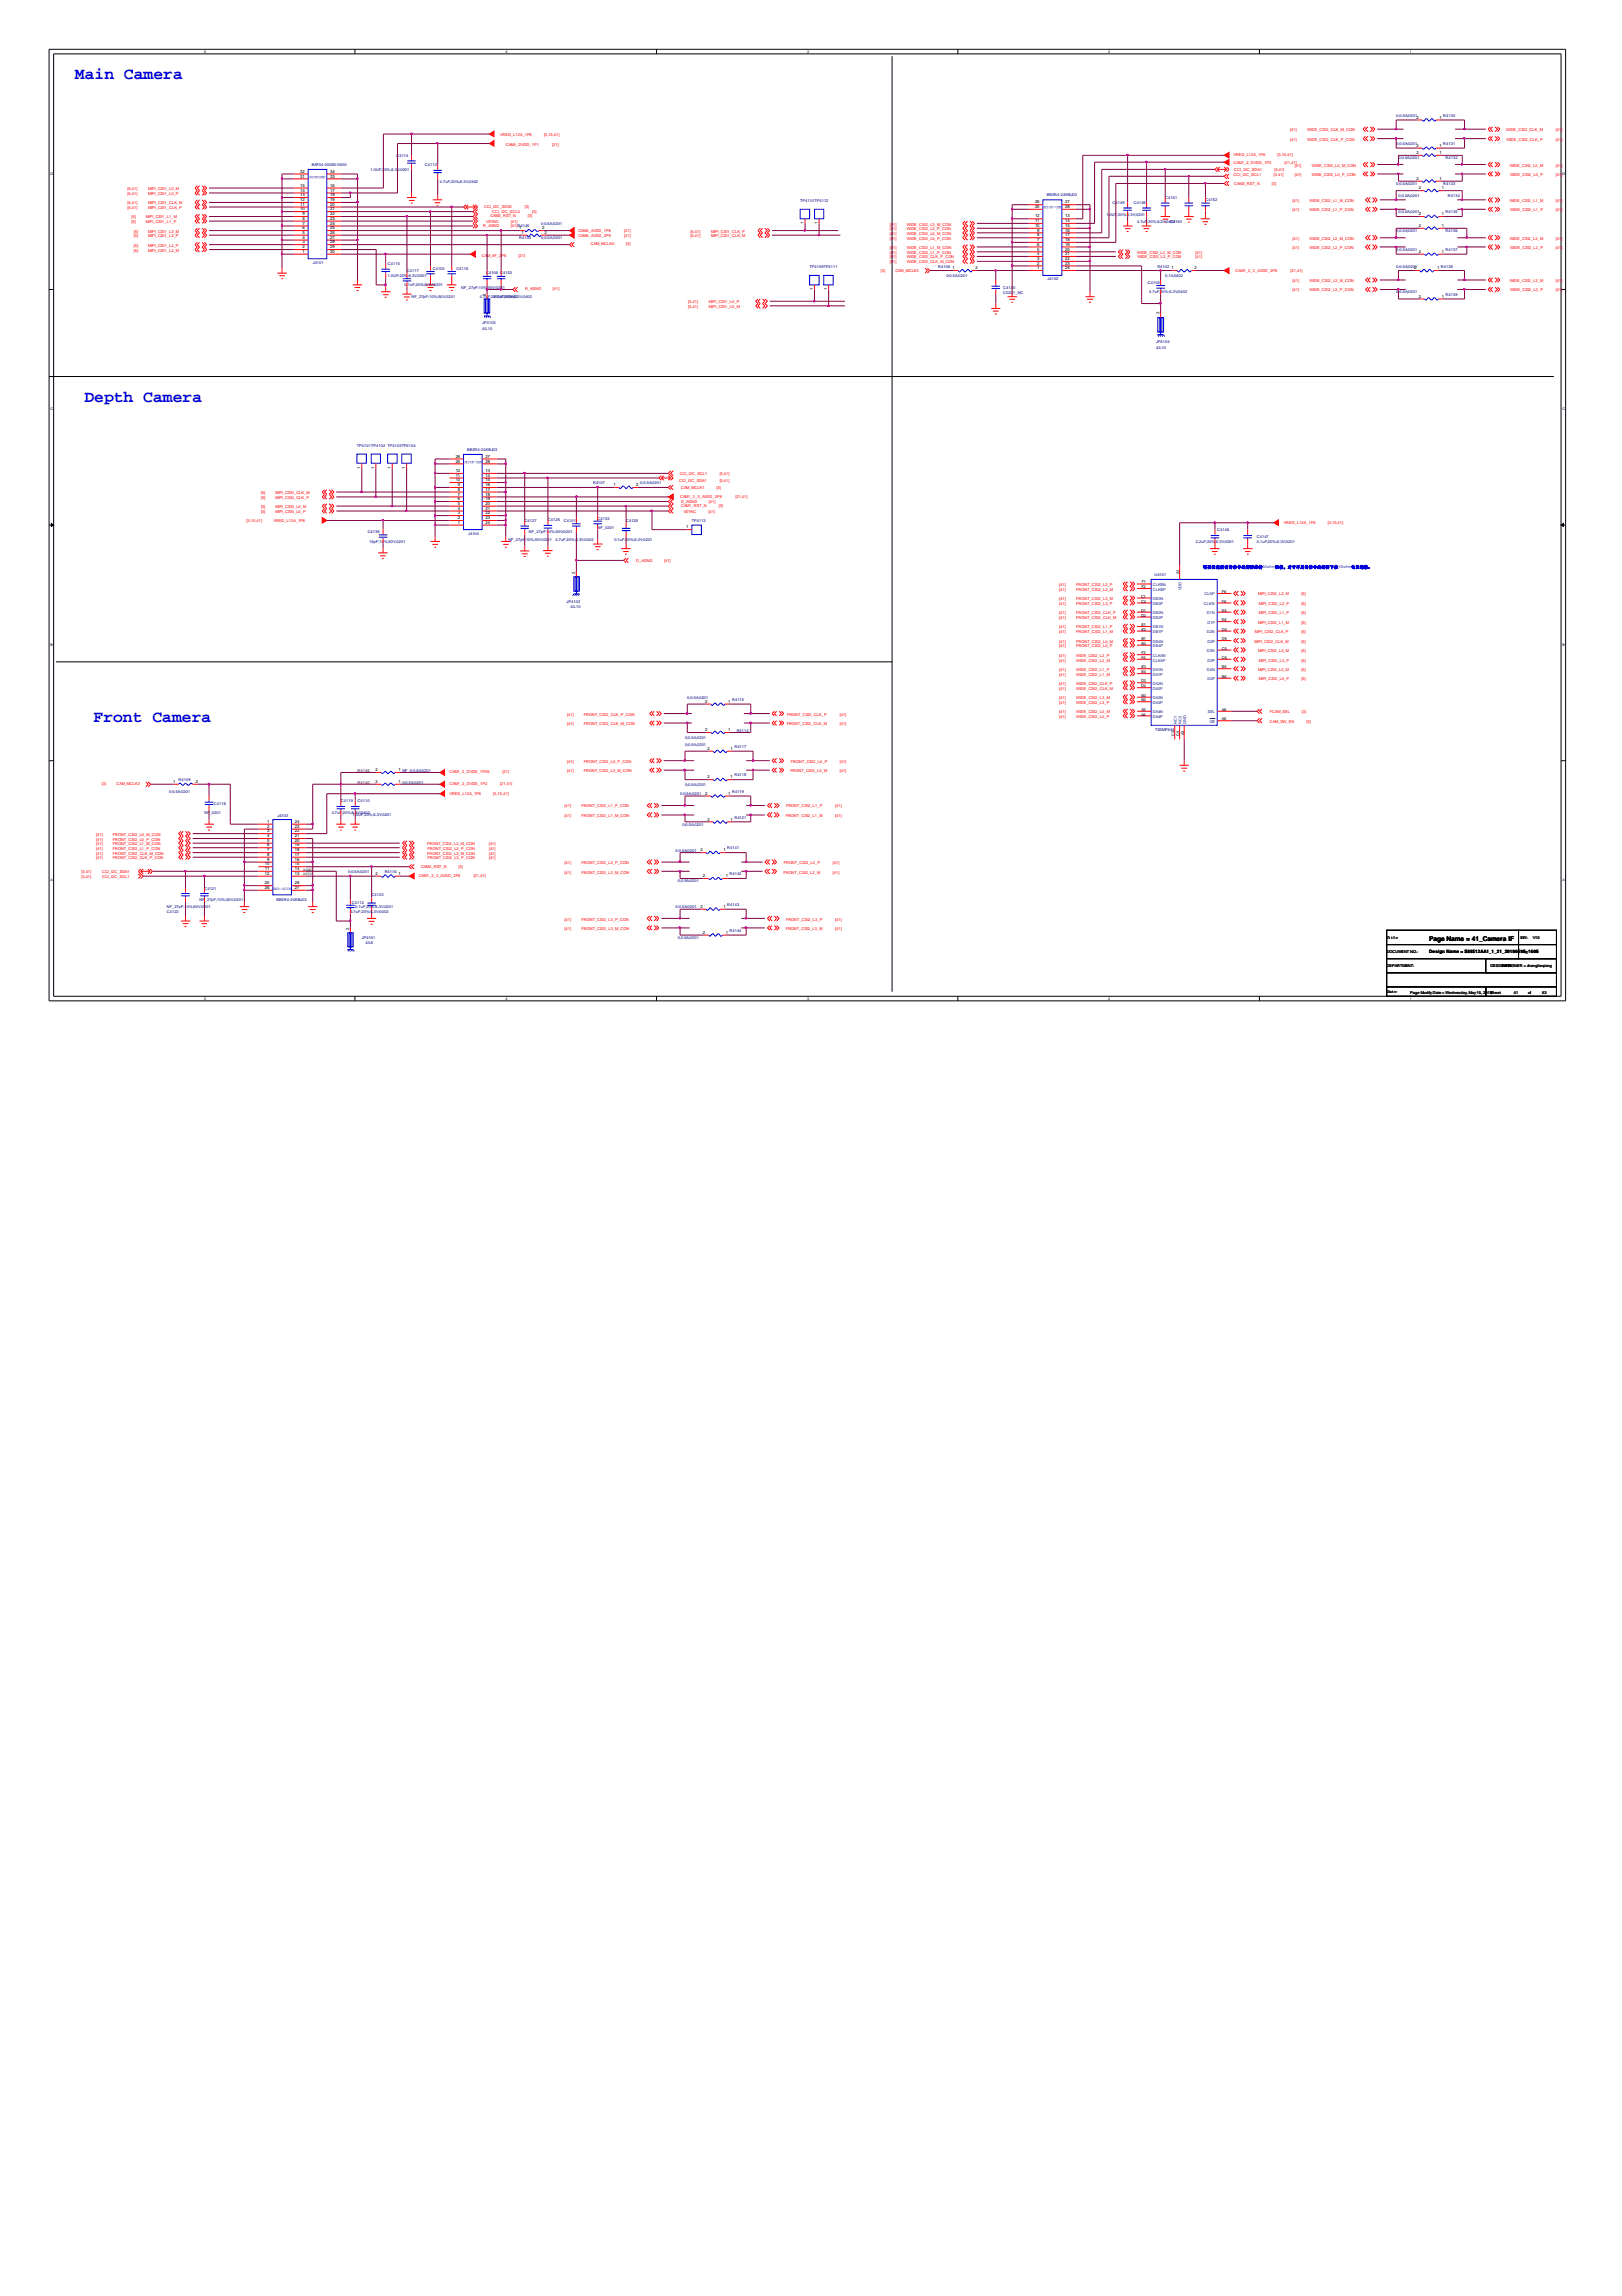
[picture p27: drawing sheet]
<svg xmlns="http://www.w3.org/2000/svg" width="210mm" height="297mm" viewBox="0 0 210 297" stroke-linecap="round" stroke-linejoin="round" font-family="sans-serif">
<defs><g id="words">
<g font-size="2.1" fill="#00f">
<text x="9.7" y="10.2">Main Camera</text>
<text x="10.9" y="52">Depth Camera</text>
<text x="12.1" y="93.5">Front Camera</text>
</g>
<text font-size=".8" x="185" y="121.8">Page Name = 41_Camera IF</text>
<g font-size=".6">
<text x="183.3" y="15.4">2</text>
<text x="186.3" y="15.4">1</text>
<text x="38.9" y="23">31</text>
<text x="38.9" y="22.3">32</text>
<text x="42.7" y="22.3">34</text>
<text x="42.7" y="23">33</text>
<text x="183.3" y="19">2</text>
<text x="183.3" y="19.9">2</text>
<text x="183.3" y="23.3">2</text>
<text x="186.3" y="19">1</text>
<text x="186.3" y="19.9">1</text>
<text x="186.3" y="23.3">1</text>
<text x="38.9" y="27.2">10</text>
<text x="38.9" y="26.6">11</text>
<text x="38.9" y="26">12</text>
<text x="38.9" y="25.4">13</text>
<text x="38.9" y="24.8">14</text>
<text x="38.9" y="24.2">15</text>
<text x="39.2" y="29.7">6</text>
<text x="39.2" y="29.1">7</text>
<text x="39.2" y="28.4">8</text>
<text x="39.2" y="27.8">9</text>
<text x="42.7" y="24.2">16</text>
<text x="42.7" y="24.8">17</text>
<text x="42.7" y="25.4">18</text>
<text x="42.7" y="26">19</text>
<text x="42.7" y="26.6">20</text>
<text x="42.7" y="27.2">21</text>
<text x="42.7" y="27.8">22</text>
<text x="42.7" y="28.4">23</text>
<text x="42.7" y="29.1">24</text>
<text x="42.7" y="29.7">25</text>
<text x="67.2" y="29.7">1</text>
<text x="70.1" y="29.7">2</text>
<text x="104" y="29" transform="rotate(-90 104 29)">1</text>
<text x="105.8" y="29" transform="rotate(-90 105.8 29)">1</text>
<text x="133.9" y="29.4">10</text>
<text x="133.9" y="28.7">11</text>
<text x="133.9" y="28.1">12</text>
<text x="133.9" y="26.9">25</text>
<text x="133.9" y="26.3">26</text>
<text x="134.2" y="30">9</text>
<text x="137.8" y="28.1">13</text>
<text x="137.8" y="28.7">14</text>
<text x="137.8" y="29.4">15</text>
<text x="137.8" y="30">16</text>
<text x="137.8" y="26.3">27</text>
<text x="137.8" y="26.9">28</text>
<text x="183.6" y="24.5">2</text>
<text x="183.6" y="27.8">2</text>
<text x="183.6" y="29.4">2</text>
<text x="186.6" y="24.5">1</text>
<text x="186.6" y="27.8">1</text>
<text x="186.6" y="29.4">1</text>
<text x="39.2" y="32.7">1</text>
<text x="39.2" y="32.1">2</text>
<text x="39.2" y="31.5">3</text>
<text x="39.2" y="30.9">4</text>
<text x="39.2" y="30.3">5</text>
<text x="42.7" y="30.3">26</text>
<text x="42.7" y="30.9">27</text>
<text x="42.7" y="31.5">28</text>
<text x="42.7" y="32.1">29</text>
<text x="42.7" y="32.7">30</text>
<text x="67.5" y="30.3">1</text>
<text x="70.4" y="30.3">2</text>
<text x="123.3" y="34.8">1</text>
<text x="126.2" y="34.8">2</text>
<text x="134.2" y="34.8">1</text>
<text x="134.2" y="34.2">2</text>
<text x="134.2" y="33.6">3</text>
<text x="134.2" y="33">4</text>
<text x="134.2" y="32.4">5</text>
<text x="134.2" y="31.8">6</text>
<text x="134.2" y="31.2">7</text>
<text x="134.2" y="30.6">8</text>
<text x="137.8" y="30.6">17</text>
<text x="137.8" y="31.2">18</text>
<text x="137.8" y="31.8">19</text>
<text x="137.8" y="32.4">20</text>
<text x="137.8" y="33">21</text>
<text x="137.8" y="33.6">22</text>
<text x="137.8" y="34.2">23</text>
<text x="137.8" y="34.8">24</text>
<text x="151.6" y="34.8">1</text>
<text x="154.6" y="34.8">2</text>
<text x="183" y="34.8">2</text>
<text x="183.6" y="32.7">2</text>
<text x="186" y="34.8">1</text>
<text x="186.6" y="32.7">1</text>
<text x="62.9" y="38.3" transform="rotate(-90 62.9 38.3)">2</text>
<text x="105.2" y="37.6" transform="rotate(-90 105.2 37.6)">1</text>
<text x="107.1" y="37.6" transform="rotate(-90 107.1 37.6)">1</text>
<text x="150" y="40.7" transform="rotate(-90 150 40.7)">2</text>
<text x="183.6" y="38.5">2</text>
<text x="186.6" y="38.5">1</text>
<text x="59" y="59.8">25</text>
<text x="59" y="59.2">26</text>
<text x="62.8" y="59.2">27</text>
<text x="62.8" y="59.8">28</text>
<text x="46.7" y="60.6" transform="rotate(-90 46.7 60.6)">1</text>
<text x="48.5" y="60.6" transform="rotate(-90 48.5 60.6)">1</text>
<text x="50.6" y="60.6" transform="rotate(-90 50.6 60.6)">1</text>
<text x="52.5" y="60.6" transform="rotate(-90 52.5 60.6)">1</text>
<text x="59" y="62.3">10</text>
<text x="59" y="61.7">11</text>
<text x="59" y="61.1">12</text>
<text x="59.3" y="65.9">4</text>
<text x="59.3" y="65.3">5</text>
<text x="59.3" y="64.7">6</text>
<text x="59.3" y="64.1">7</text>
<text x="59.3" y="63.5">8</text>
<text x="59.3" y="62.9">9</text>
<text x="62.8" y="61.1">13</text>
<text x="62.8" y="61.7">14</text>
<text x="62.8" y="62.3">15</text>
<text x="62.8" y="62.9">16</text>
<text x="62.8" y="63.5">17</text>
<text x="62.8" y="64.1">18</text>
<text x="62.8" y="64.7">19</text>
<text x="62.8" y="65.3">20</text>
<text x="62.8" y="65.9">21</text>
<text x="79.4" y="62.9">1</text>
<text x="82.3" y="62.9">2</text>
<text x="59.3" y="67.8">1</text>
<text x="59.3" y="67.2">2</text>
<text x="59.3" y="66.5">3</text>
<text x="62.8" y="66.5">22</text>
<text x="62.8" y="67.2">23</text>
<text x="62.8" y="67.8">24</text>
<text x="88.8" y="68.4">1</text>
<text x="74.4" y="74.2" transform="rotate(-90 74.4 74.2)">2</text>
<text x="91.3" y="90.9">2</text>
<text x="91.3" y="94.6">2</text>
<text x="94.2" y="90.9">1</text>
<text x="94.2" y="94.6">1</text>
<text x="22.4" y="101.3">1</text>
<text x="25.4" y="101.3">2</text>
<text x="48.6" y="101.3">2</text>
<text x="48.6" y="99.8">2</text>
<text x="51.6" y="101.3">1</text>
<text x="51.6" y="99.8">1 NF_0;0.5A;0201</text>
<text x="91.6" y="97">2</text>
<text x="91.6" y="100.7">2</text>
<text x="94.5" y="97">1</text>
<text x="94.5" y="100.7">1</text>
<text x="34.6" y="106.5">1</text>
<text x="34.6" y="107.1">2</text>
<text x="34.6" y="107.7">3</text>
<text x="38.1" y="107.7">22</text>
<text x="38.1" y="107.1">23</text>
<text x="38.1" y="106.5">24</text>
<text x="91.3" y="102.8">2</text>
<text x="91.6" y="106.2">2</text>
<text x="94.2" y="102.8">1</text>
<text x="94.5" y="106.2">1</text>
<text x="34.3" y="112">10</text>
<text x="34.3" y="112.6">11</text>
<text x="34.3" y="113.2">12</text>
<text x="34.6" y="108.3">4</text>
<text x="34.6" y="108.9">5</text>
<text x="34.6" y="109.5">6</text>
<text x="34.6" y="110.1">7</text>
<text x="34.6" y="110.7">8</text>
<text x="34.6" y="111.4">9</text>
<text x="38.1" y="113.2">13</text>
<text x="38.1" y="112.6">14</text>
<text x="38.1" y="112">15</text>
<text x="38.1" y="111.4">16</text>
<text x="38.1" y="110.7">17</text>
<text x="38.1" y="110.1">18</text>
<text x="38.1" y="109.5">19</text>
<text x="38.1" y="108.9">20</text>
<text x="38.1" y="108.3">21</text>
<text x="48.6" y="113.2">2</text>
<text x="51.6" y="113.2">1</text>
<text x="90.6" y="110.1">2</text>
<text x="91" y="113.5">2</text>
<text x="93.6" y="110.1">1</text>
<text x="93.9" y="113.5">1</text>
<text x="34.3" y="114.4">25</text>
<text x="34.3" y="115">26</text>
<text x="38.1" y="115">27</text>
<text x="38.1" y="114.4">28</text>
<text x="90.6" y="117.5">2</text>
<text x="93.6" y="117.5">1</text>
<text x="45.2" y="120.3" transform="rotate(-90 45.2 120.3)">2</text>
<text x="91" y="120.8">2</text>
<text x="93.9" y="120.8">1</text>
<text x="185" y="123.3">Design Name = S88512AA1_1_21_20190515_1605</text>
</g>
<g font-size=".5">
<text x="26.4" y="6.8">5</text>
<text x="65.4" y="6.8">4</text>
<text x="104.4" y="6.8">3</text>
<text x="143.4" y="6.8">2</text>
<text x="182.5" y="6.8">1</text>
<text x="6.5" y="22.6">D</text>
<text x="202.2" y="22.6">D</text>
<text x="6.5" y="53.1">C</text>
<text x="202.2" y="53.1">C</text>
<text x="147.7" y="77.3">C1</text>
<text x="147.7" y="78">C2</text>
<text x="147.7" y="76.1">F2</text>
<text x="147.7" y="75.5">F1</text>
<text x="152.6" y="74.3" transform="rotate(-90 152.6 74.3)">A1</text>
<text x="158.1" y="76.7">F6</text>
<text x="158.1" y="78">F5</text>
<text x="6.5" y="83.6">B</text>
<text x="147.7" y="79.1">D1</text>
<text x="147.7" y="79.8">D2</text>
<text x="147.7" y="82.8">B1</text>
<text x="147.7" y="83.4">B2</text>
<text x="147.7" y="81">E1</text>
<text x="147.7" y="81.6">E2</text>
<text x="158.1" y="81.6">D5</text>
<text x="158.1" y="79.1">E5</text>
<text x="158.1" y="82.8">D6</text>
<text x="158.1" y="80.4">E6</text>
<text x="202.2" y="83.6">B</text>
<text x="147.7" y="88.3">D3</text>
<text x="147.7" y="88.9">D4</text>
<text x="147.7" y="86.5">E3</text>
<text x="147.7" y="87.1">E4</text>
<text x="147.7" y="84.7">F3</text>
<text x="147.7" y="85.2">F4</text>
<text x="158.1" y="86.5">B5</text>
<text x="158.1" y="84.1">C5</text>
<text x="158.1" y="87.7">B6</text>
<text x="158.1" y="85.2">C6</text>
<text x="147.7" y="92">A3</text>
<text x="147.7" y="92.6">A4</text>
<text x="147.7" y="90.2">B3</text>
<text x="147.7" y="90.7">B4</text>
<text x="152" y="95.2" transform="rotate(-90 152 95.2)">C3</text>
<text x="152.6" y="95.2" transform="rotate(-90 152.6 95.2)">C4</text>
<text x="153.2" y="95.1" transform="rotate(-90 153.2 95.1)">A2</text>
<text x="158.1" y="93.2">A5</text>
<text x="158.1" y="92">A6</text>
<text x="39.2" y="113.2">AVDD</text>
<text x="39.2" y="112.6">AGND</text>
<text x="6.5" y="114">A</text>
<text x="202.2" y="114">A</text>
<text x="179.5" y="121.4">Title</text>
<text x="179.5" y="123.3">DOCUMENT NO.:</text>
<text x="179.5" y="125.1">DEPARTMENT:</text>
<text x="192.9" y="125.1">DESIGDESIGNER = zhanglieqiang</text>
<text x="194.4" y="125.1">NER:</text>
<text x="196.8" y="123.3">Size</text>
<text x="196.8" y="121.4">REV:</text>
<text x="198.4" y="121.5">V10</text>
<text x="198.6" y="123.3">D</text>
<text x="26.4" y="129.3">5</text>
<text x="65.4" y="129.3">4</text>
<text x="104.4" y="129.3">3</text>
<text x="143.4" y="129.3">2</text>
<text x="179.5" y="128.5">Date:</text>
<text x="182.5" y="129.3">1</text>
<text x="182.5" y="128.6">Page ModifyDate = Wednesday, May15, 2019</text>
<text x="192.9" y="128.6">Sheet</text>
<text x="195.9" y="128.6">41</text>
<text x="197.7" y="128.6">of</text>
<text x="199.6" y="128.6">53</text>
</g>
<g font-size=".5" fill="#f00">
<text x="64.7" y="17.6">VREG_L12A_1P8</text>
<text x="70.4" y="17.6">[3,15,41]</text>
<text x="167" y="17">[41]</text>
<text x="169.2" y="17">WIDE_CSI2_CLK_M_CON</text>
<text x="194.9" y="17">WIDE_CSI2_CLK_M</text>
<text x="201.3" y="17">[41]</text>
<text x="65.4" y="18.8">CAM0_DVDD_1P1</text>
<text x="71.5" y="18.8">[21]</text>
<text x="159.6" y="21.2">CAM1_2_DVDD_1P2</text>
<text x="159.6" y="20.2">VREG_L12A_1P8</text>
<text x="159.6" y="22.8">CCI_I2C_SCL1</text>
<text x="159.7" y="22.1">CCI_I2C_SDA1</text>
<text x="159.7" y="23.9">CAM3_RST_N</text>
<text x="164.6" y="23.9">[3]</text>
<text x="164.8" y="22.8">[3,41]</text>
<text x="164.9" y="22.1">[3,41]</text>
<text x="165.3" y="20.2">[3,15,41]</text>
<text x="166.2" y="21.2">[21,41]</text>
<text x="167" y="18.2">[41]</text>
<text x="167.6" y="21.6">[41]</text>
<text x="167.6" y="22.8">[41]</text>
<text x="169.2" y="18.2">WIDE_CSI2_CLK_P_CON</text>
<text x="169.8" y="21.6">WIDE_CSI2_L0_M_CON</text>
<text x="169.8" y="22.8">WIDE_CSI2_L0_P_CON</text>
<text x="194.9" y="18.2">WIDE_CSI2_CLK_P</text>
<text x="195.4" y="21.6">WIDE_CSI2_L0_M</text>
<text x="195.4" y="22.8">WIDE_CSI2_L0_P</text>
<text x="201.3" y="18.2">[41]</text>
<text x="201.3" y="21.6">[41]</text>
<text x="201.3" y="22.8">[41]</text>
<text x="16.5" y="27">[5,41]</text>
<text x="16.5" y="26.4">[5,41]</text>
<text x="16.5" y="25.2">[5,41]</text>
<text x="16.5" y="24.6">[5,41]</text>
<text x="17" y="28.9">[5]</text>
<text x="17" y="28.3">[5]</text>
<text x="18.9" y="28.9">MIPI_CSI1_L1_P</text>
<text x="18.9" y="28.3">MIPI_CSI1_L1_M</text>
<text x="19.2" y="27">MIPI_CSI1_CLK_P</text>
<text x="19.2" y="26.4">MIPI_CSI1_CLK_M</text>
<text x="19.2" y="25.2">MIPI_CSI1_L0_P</text>
<text x="19.2" y="24.6">MIPI_CSI1_L0_M</text>
<text x="62.5" y="29.4">R_AGND</text>
<text x="62.7" y="26.9">CCI_I2C_SDA0</text>
<text x="62.9" y="28.8">VSYNC</text>
<text x="63.5" y="28.1">CAM0_RST_N</text>
<text x="63.7" y="27.6">CCI_I2C_SCL0</text>
<text x="66.1" y="28.8">[41]</text>
<text x="66.1" y="29.4">[41]R4145</text>
<text x="67.9" y="26.9">[3]</text>
<text x="68.3" y="28.1">[3]</text>
<text x="68.9" y="27.6">[3]</text>
<text x="115.1" y="29.2">[41]</text>
<text x="115.1" y="29.8">[41]</text>
<text x="117.3" y="29.2">WIDE_CSI2_L3_M_CON</text>
<text x="117.3" y="29.8">WIDE_CSI2_L3_P_CON</text>
<text x="167.3" y="26.1">[41]</text>
<text x="167.3" y="27.3">[41]</text>
<text x="169.5" y="26.1">WIDE_CSI2_L1_M_CON</text>
<text x="169.5" y="27.3">WIDE_CSI2_L1_P_CON</text>
<text x="195.4" y="26.1">WIDE_CSI2_L1_M</text>
<text x="195.4" y="27.3">WIDE_CSI2_L1_P</text>
<text x="201.3" y="26.1">[41]</text>
<text x="201.3" y="27.3">[41]</text>
<text x="17.3" y="30.7">[5]</text>
<text x="17.3" y="30.1">[5]</text>
<text x="17.3" y="31.9">[5]</text>
<text x="17.3" y="32.5">[5]</text>
<text x="19.2" y="30.7">MIPI_CSI1_L3_P</text>
<text x="19.2" y="30.1">MIPI_CSI1_L3_M</text>
<text x="19.2" y="31.9">MIPI_CSI1_L2_P</text>
<text x="19.2" y="32.5">MIPI_CSI1_L2_M</text>
<text x="62.4" y="33.2">CAM_AF_2</text>
<text x="64.9" y="33.2">P8</text>
<text x="67.1" y="33.2">[21]</text>
<text x="74.8" y="30.6">CAM0_AVDD_2P9</text>
<text x="74.8" y="30">CAM0_AVDD_1P8</text>
<text x="76.5" y="31.7">CAM_MCLK0</text>
<text x="80.8" y="30.6">[21]</text>
<text x="80.8" y="30">[21]</text>
<text x="81" y="31.7">[3]</text>
<text x="89.4" y="30.1">[5,41]</text>
<text x="89.4" y="30.7">[5,41]</text>
<text x="92" y="30.1">MIPI_CSI1_CLK_P</text>
<text x="92" y="30.7">MIPI_CSI1_CLK_M</text>
<text x="114" y="35.2">[3]</text>
<text x="115.1" y="34.1">[41]</text>
<text x="115.1" y="33.4">[41]</text>
<text x="115.1" y="30.4">[41]</text>
<text x="115.1" y="31">[41]</text>
<text x="115.1" y="32.2">[41]</text>
<text x="115.1" y="32.8">[41]</text>
<text x="115.9" y="35.2">CAM_MCLK3</text>
<text x="117.3" y="34.1">WIDE_CSI2_CLK_M_CON</text>
<text x="117.3" y="33.4">WIDE_CSI2_CLK_P_CON</text>
<text x="117.3" y="30.4">WIDE_CSI2_L0_M_CON</text>
<text x="117.3" y="31">WIDE_CSI2_L0_P_CON</text>
<text x="117.3" y="32.2">WIDE_CSI2_L1_M_CON</text>
<text x="117.3" y="32.8">WIDE_CSI2_L1_P_CON</text>
<text x="147.2" y="32.8">WIDE_CSI2_L2_M_CON</text>
<text x="147.2" y="33.4">WIDE_CSI2_L2_P_CON</text>
<text x="154.7" y="33.4">[41]</text>
<text x="154.7" y="32.8">[41]</text>
<text x="159.9" y="35.2">CAM1_2_3_AVDD_2P8</text>
<text x="167" y="35.2">[21,41]</text>
<text x="167.3" y="31">[41]</text>
<text x="167.3" y="32.2">[41]</text>
<text x="169.5" y="31">WIDE_CSI2_L2_M_CON</text>
<text x="169.5" y="32.2">WIDE_CSI2_L2_P_CON</text>
<text x="195.4" y="31">WIDE_CSI2_L2_M</text>
<text x="195.4" y="32.2">WIDE_CSI2_L2_P</text>
<text x="201.3" y="31">[41]</text>
<text x="201.3" y="32.2">[41]</text>
<text x="67.9" y="37.5">R_AGND</text>
<text x="71.5" y="37.5">[41]</text>
<text x="89.1" y="39.2">[5,41]</text>
<text x="89.1" y="39.9">[5,41]</text>
<text x="91.7" y="39.2">MIPI_CSI1_L0_P</text>
<text x="91.7" y="39.9">MIPI_CSI1_L0_M</text>
<text x="167.3" y="36.5">[41]</text>
<text x="167.3" y="37.7">[41]</text>
<text x="169.5" y="36.5">WIDE_CSI2_L3_M_CON</text>
<text x="169.5" y="37.7">WIDE_CSI2_L3_P_CON</text>
<text x="195.4" y="36.5">WIDE_CSI2_L3_M</text>
<text x="195.4" y="37.7">WIDE_CSI2_L3_P</text>
<text x="201.3" y="36.5">[41]</text>
<text x="201.3" y="37.7">[41]</text>
<text x="33.8" y="64.5">[5]</text>
<text x="33.8" y="63.9">[5]</text>
<text x="33.8" y="65.8">[5]</text>
<text x="35.6" y="64.5">MIPI_CSI0_CLK_P</text>
<text x="35.6" y="63.9">MIPI_CSI0_CLK_M</text>
<text x="35.6" y="65.8">MIPI_CSI0_L0_M</text>
<text x="87.9" y="62.3">CCI_I2C_SDA1</text>
<text x="88" y="61.4">CCI_I2C_SCL1</text>
<text x="88" y="64.4">CAM1_2_3_AVDD_2P8</text>
<text x="88.1" y="63.3">CAM_MCLK1</text>
<text x="88.1" y="65.1">D_AGND</text>
<text x="88.1" y="65.6">CAM1_RST_N</text>
<text x="91.7" y="65.1">[41]</text>
<text x="92.7" y="63.3">[3]</text>
<text x="93" y="65.6">[3]</text>
<text x="93.1" y="61.4">[3,41]</text>
<text x="93.1" y="62.3">[3,41]</text>
<text x="95.2" y="64.4">[21,41]</text>
<text x="31.9" y="67.5">[3,15,41]</text>
<text x="33.8" y="66.4">[5]</text>
<text x="35.4" y="67.5">VREG_L12A_1P8</text>
<text x="35.6" y="66.4">MIPI_CSI0_L0_P</text>
<text x="88.4" y="66.3">VSYNC</text>
<text x="91.7" y="66.3">[41]</text>
<text x="166.2" y="67.8">VREG_L12A_1P8</text>
<text x="171.8" y="67.8">[3,15,41]</text>
<text x="82.3" y="72.7">D_AGND</text>
<text x="85.9" y="72.7">[41]</text>
<text x="137.1" y="75.8">[41]</text>
<text x="137.1" y="76.4">[41]</text>
<text x="137.1" y="77.6">[41]</text>
<text x="139.3" y="75.8">FRONT_CSI2_L2_P</text>
<text x="139.3" y="76.4">FRONT_CSI2_L2_M</text>
<text x="139.3" y="77.6">FRONT_CSI2_L3_M</text>
<text x="162.8" y="77">MIPI_CSI2_L2_M</text>
<text x="168.4" y="77">[5]</text>
<text x="137.1" y="78.3">[41]</text>
<text x="137.1" y="79.5">[41]</text>
<text x="137.1" y="80.1">[41]</text>
<text x="137.1" y="81.3">[41]</text>
<text x="137.1" y="81.9">[41]</text>
<text x="137.1" y="83.1">[41]</text>
<text x="137.1" y="83.7">[41]</text>
<text x="139.3" y="78.3">FRONT_CSI2_L3_P</text>
<text x="139.3" y="79.5">FRONT_CSI2_CLK_P</text>
<text x="139.3" y="80.1">FRONT_CSI2_CLK_M</text>
<text x="139.3" y="81.3">FRONT_CSI2_L1_P</text>
<text x="139.3" y="81.9">FRONT_CSI2_L1_M</text>
<text x="139.3" y="83.1">FRONT_CSI2_L0_M</text>
<text x="139.3" y="83.7">FRONT_CSI2_L0_P</text>
<text x="162.3" y="83.1">MIPI_CSI2_CLK_M</text>
<text x="162.4" y="81.9">MIPI_CSI2_CLK_P</text>
<text x="162.8" y="80.7">MIPI_CSI2_L1_M</text>
<text x="162.9" y="78.3">MIPI_CSI2_L2_P</text>
<text x="162.9" y="79.5">MIPI_CSI2_L1_P</text>
<text x="168.4" y="80.7">[5]</text>
<text x="168.4" y="78.3">[5]</text>
<text x="168.4" y="79.5">[5]</text>
<text x="168.4" y="81.9">[5]</text>
<text x="168.4" y="83.1">[5]</text>
<text x="137.1" y="84.9">[41]</text>
<text x="137.1" y="85.6">[41]</text>
<text x="137.1" y="86.8">[41]</text>
<text x="137.1" y="87.4">[41]</text>
<text x="137.1" y="88.6">[41]</text>
<text x="137.1" y="89.2">[41]</text>
<text x="139.3" y="84.9">WIDE_CSI2_L2_P</text>
<text x="139.3" y="85.6">WIDE_CSI2_L2_M</text>
<text x="139.3" y="86.8">WIDE_CSI2_L1_P</text>
<text x="139.3" y="87.4">WIDE_CSI2_L1_M</text>
<text x="139.3" y="88.6">WIDE_CSI2_CLK_P</text>
<text x="139.3" y="89.2">WIDE_CSI2_CLK_M</text>
<text x="162.8" y="84.4">MIPI_CSI2_L3_M</text>
<text x="162.8" y="86.8">MIPI_CSI2_L0_M</text>
<text x="162.9" y="85.6">MIPI_CSI2_L3_P</text>
<text x="162.9" y="88">MIPI_CSI2_L0_P</text>
<text x="168.4" y="84.4">[5]</text>
<text x="168.4" y="86.8">[5]</text>
<text x="168.4" y="85.6">[5]</text>
<text x="168.4" y="88">[5]</text>
<text x="73.4" y="93.8">[41]</text>
<text x="73.4" y="92.6">[41]</text>
<text x="75.6" y="93.8">FRONT_CSI2_CLK_M_CON</text>
<text x="75.6" y="92.6">FRONT_CSI2_CLK_P_CON</text>
<text x="101.8" y="93.8">FRONT_CSI2_CLK_M</text>
<text x="101.9" y="92.6">FRONT_CSI2_CLK_P</text>
<text x="108.7" y="93.8">[41]</text>
<text x="108.7" y="92.6">[41]</text>
<text x="137.1" y="90.5">[41]</text>
<text x="137.1" y="91">[41]</text>
<text x="137.1" y="92.3">[41]</text>
<text x="137.1" y="92.9">[41]</text>
<text x="139.3" y="90.5">WIDE_CSI2_L3_M</text>
<text x="139.3" y="91">WIDE_CSI2_L3_P</text>
<text x="139.3" y="92.3">WIDE_CSI2_L0_M</text>
<text x="139.3" y="92.9">WIDE_CSI2_L0_P</text>
<text x="164.3" y="92.3">FCAM_SEL</text>
<text x="164.3" y="93.5">CAM_SW_EN</text>
<text x="168.5" y="92.3">[3]</text>
<text x="169.1" y="93.5">[3]</text>
<text x="13.2" y="101.6">[3]</text>
<text x="15.1" y="101.6">CAM_MCLK2</text>
<text x="58.2" y="101.6">CAM1_2_DVDD_1P2</text>
<text x="58.2" y="100.1">CAM1_2_DVDD_1P05</text>
<text x="64.7" y="101.6">[21,41]</text>
<text x="65" y="100.1">[21]</text>
<text x="73.4" y="99.9">[41]</text>
<text x="73.4" y="98.7">[41]</text>
<text x="75.6" y="99.9">FRONT_CSI2_L0_M_CON</text>
<text x="75.6" y="98.7">FRONT_CSI2_L0_P_CON</text>
<text x="102.3" y="99.9">FRONT_CSI2_L0_M</text>
<text x="102.4" y="98.7">FRONT_CSI2_L0_P</text>
<text x="108.7" y="99.9">[41]</text>
<text x="108.7" y="98.7">[41]</text>
<text x="58.2" y="102.8">VREG_L12A_1P8</text>
<text x="63.8" y="102.8">[3,15,41]</text>
<text x="73.1" y="105.7">[41]</text>
<text x="73.1" y="104.5">[41]</text>
<text x="75.3" y="105.7">FRONT_CSI2_L1_M_CON</text>
<text x="75.3" y="104.5">FRONT_CSI2_L1_P_CON</text>
<text x="101.7" y="105.7">FRONT_CSI2_L1_M</text>
<text x="101.7" y="104.5">FRONT_CSI2_L1_P</text>
<text x="108.1" y="105.7">[41]</text>
<text x="108.1" y="104.5">[41]</text>
<text x="10.5" y="112.9">[3,41]</text>
<text x="10.5" y="113.6">[3,41]</text>
<text x="12.4" y="111.2">[41]</text>
<text x="12.4" y="110.6">[41]</text>
<text x="12.4" y="108.7">[41]</text>
<text x="12.4" y="108.1">[41]</text>
<text x="12.4" y="110">[41]</text>
<text x="12.4" y="109.3">[41]</text>
<text x="13.2" y="112.9">CCI_I2C_SDA1</text>
<text x="13.2" y="113.6">CCI_I2C_SCL1</text>
<text x="14.6" y="111.2">FRONT_CSI2_CLK_P_CON</text>
<text x="14.6" y="110.6">FRONT_CSI2_CLK_M_CON</text>
<text x="14.6" y="108.7">FRONT_CSI2_L0_P_CON</text>
<text x="14.6" y="108.1">FRONT_CSI2_L0_M_CON</text>
<text x="14.6" y="110">FRONT_CSI2_L1_P_CON</text>
<text x="14.6" y="109.3">FRONT_CSI2_L1_M_CON</text>
<text x="54.2" y="113.5">CAM1_2_3_AVDD_2P8</text>
<text x="54.5" y="112.3">CAM2_RST_N</text>
<text x="55.3" y="109.3">FRONT_CSI2_L2_M_CON</text>
<text x="55.3" y="110.6">FRONT_CSI2_L3_M_CON</text>
<text x="55.3" y="110">FRONT_CSI2_L2_P_CON</text>
<text x="55.3" y="111.2">FRONT_CSI2_L3_P_CON</text>
<text x="59.4" y="112.3">[3]</text>
<text x="61.3" y="113.5">[21,41]</text>
<text x="63.3" y="110">[41]</text>
<text x="63.3" y="109.3">[41]</text>
<text x="63.3" y="111.2">[41]</text>
<text x="63.3" y="110.6">[41]</text>
<text x="73.1" y="113">[41]</text>
<text x="73.1" y="111.8">[41]</text>
<text x="75.3" y="113">FRONT_CSI2_L2_M_CON</text>
<text x="75.3" y="111.8">FRONT_CSI2_L2_P_CON</text>
<text x="101.4" y="113">FRONT_CSI2_L2_M</text>
<text x="101.4" y="111.8">FRONT_CSI2_L2_P</text>
<text x="107.8" y="113">[41]</text>
<text x="107.8" y="111.8">[41]</text>
<text x="73.1" y="119.1">[41]</text>
<text x="75.3" y="119.1">FRONT_CSI2_L3_P_CON</text>
<text x="101.7" y="119.1">FRONT_CSI2_L3_P</text>
<text x="108.1" y="119.1">[41]</text>
<text x="73.1" y="120.3">[41]</text>
<text x="75.3" y="120.3">FRONT_CSI2_L3_M_CON</text>
<text x="101.7" y="120.3">FRONT_CSI2_L3_M</text>
<text x="108.1" y="120.3">[41]</text>
</g>
<g font-size=".5" fill="#000080">
<text x="180.7" y="15.1">0;0.5A;0201</text>
<text x="186.8" y="15.1">R4130</text>
<text x="40.3" y="21.4">BAF04-30083-0500</text>
<text x="48" y="22.1">1.0UF;20%;6.3V;0201</text>
<text x="51.3" y="20.3">C4114</text>
<text x="55" y="21.5">C4113</text>
<text x="56.9" y="23.7">4.7uF;20%;6.3V;0402</text>
<text x="180.7" y="18.7">0;0.5A;0201</text>
<text x="180.7" y="23.9">0;0.5A;0201</text>
<text x="181" y="20.6">0;0.5A;0201</text>
<text x="186.8" y="18.7">R4131</text>
<text x="186.8" y="23.9">R4133</text>
<text x="187.1" y="20.6">R4132</text>
<text x="70" y="29.1">0;0.5A;0201</text>
<text x="103.5" y="26.1">TP4110TP4112</text>
<text x="135.5" y="25.4">BB2R4-24KBJ03</text>
<text x="143.2" y="27.9">1.</text>
<text x="143.6" y="27.9">0UF;20%;6.3V;0201</text>
<text x="144" y="26.4">C4149</text>
<text x="146.7" y="26.4">C4148</text>
<text x="147.2" y="28.8">4.7uF;20%;6.3V;0402</text>
<text x="150.8" y="25.8">C4151</text>
<text x="151.4" y="28.8">C4150</text>
<text x="156" y="26.1">C4152</text>
<text x="181" y="25.5">0;0.5A;0201</text>
<text x="181" y="27.6">0;0.5A;0201</text>
<text x="187.1" y="27.6">R4135</text>
<text x="187.4" y="25.5">R4134</text>
<text x="40.5" y="34.1">J4101</text>
<text x="50.2" y="34.3">C4115</text>
<text x="50.2" y="35.8">1.0UF;20%;6.3V;0201</text>
<text x="52.7" y="35.2">C4117</text>
<text x="56" y="34.9">C4102</text>
<text x="59.1" y="34.9">C4116</text>
<text x="62.9" y="35.5">C4106 C4153</text>
<text x="67.2" y="30.9">R4103</text>
<text x="70" y="30.9">0;0.5A;0201</text>
<text x="104.8" y="34.7">TP4109TP4111</text>
<text x="121.4" y="34.6">R4106</text>
<text x="122.5" y="35.8">0;0.5A;0201</text>
<text x="149.8" y="34.6">R4102</text>
<text x="150.8" y="35.8">0;1A;0402</text>
<text x="180.7" y="34.6">0;0.5A;0201</text>
<text x="180.7" y="30">0;0.5A;0201</text>
<text x="180.7" y="32.5">0;0.5A;0201</text>
<text x="186.5" y="34.6">R4138</text>
<text x="187.1" y="30">R4136</text>
<text x="187.1" y="32.5">R4137</text>
<text x="52.4" y="37">0.1uF;20%;6.3V;0201</text>
<text x="53.3" y="38.6">NF_27pF;10%;50V;0201</text>
<text x="59.7" y="37.4">NF_27pF;10%;50V;0201</text>
<text x="62.1" y="38.6">4.7uF;20%;6.3V;0402</text>
<text x="62.4" y="42">JP4103</text>
<text x="63.9" y="38.6">4.7uF;20%;6.3V;0402</text>
<text x="129.8" y="37.4">C4120</text>
<text x="129.8" y="38.1">C0201_NC</text>
<text x="135.6" y="36.3">J4102</text>
<text x="148.5" y="36.7">C4105</text>
<text x="148.7" y="38">4.7uF;20%;6.3V;0402</text>
<text x="180.7" y="38">0;0.5A;0201</text>
<text x="187.1" y="38.3">R4139</text>
<text x="62.4" y="42.7">4/L10</text>
<text x="149.6" y="44.4">JP4104</text>
<text x="149.6" y="45.2">4/L10</text>
<text x="46.2" y="57.8">TP4101TP4102 TP4103TP4104</text>
<text x="60.5" y="58.3">BB2R4-24KBJ03</text>
<text x="76.8" y="62.6">R4107</text>
<text x="82.8" y="62.6">0;0.5A;0201</text>
<text x="47.6" y="69">C4138</text>
<text x="47.8" y="70.2">18pF;10%;50V;0201</text>
<text x="60.6" y="69.2">J4104</text>
<text x="65.8" y="70">NF_27pF;10%;50V;0201</text>
<text x="67.9" y="67.5">C4127</text>
<text x="68.5" y="69">NF_27pF;10%;50V;0201</text>
<text x="70.9" y="67.5">C4126</text>
<text x="71.9" y="70">4.7uF;20%;6.3V;0402</text>
<text x="73" y="67.5">C4101</text>
<text x="77.3" y="67.2">C4132</text>
<text x="77.3" y="68.4">NF_0201</text>
<text x="79.5" y="70">0.1uF;20%;6.3V;0201</text>
<text x="81" y="67.5">C4128</text>
<text x="89.5" y="67.5">TP4113</text>
<text x="154.8" y="70.3">2.2uF;20%;6.3V;0201</text>
<text x="157.5" y="68.7">C4146</text>
<text x="162.6" y="69.7">C4147</text>
<text x="162.6" y="70.2">0.1uF;20%;6.3V;0201</text>
<text x="73.3" y="78">JP4102</text>
<text x="149.4" y="74.6">U4101</text>
<text x="73.8" y="78.7">4/L10</text>
<text x="88.6" y="95.6">0;0.5A;0201</text>
<text x="88.9" y="90.4">0;0.5A;0201</text>
<text x="94.7" y="90.7">R4115</text>
<text x="95.3" y="94.6">R4114</text>
<text x="149.5" y="94.6">TS5MP646</text>
<text x="23.1" y="101">R4109</text>
<text x="52.1" y="101.4">0;0.5A;0201</text>
<text x="88.6" y="96.5">0;0.5A;0201</text>
<text x="88.6" y="101.7">0;0.5A;0201</text>
<text x="95" y="96.8">R4117</text>
<text x="95" y="100.4">R4118</text>
<text x="21.9" y="102.6">0;0.5A;0201</text>
<text x="26.5" y="105.3">NF_0201</text>
<text x="27.7" y="104.1">C4118</text>
<text x="35.9" y="105.7">J4103</text>
<text x="42.9" y="105.3">4.7uF;20%;6.3V;0402</text>
<text x="44.1" y="103.8">C4119</text>
<text x="45.6" y="105.6">1.0UF;20%;6.3V;0201</text>
<text x="46.3" y="103.8">C4110</text>
<text x="88" y="102.9">0;0.5A;0201</text>
<text x="88.3" y="106.8">0;0.5A;0201</text>
<text x="94.7" y="102.6">R4119</text>
<text x="95" y="105.9">R4121</text>
<text x="45" y="112.9">0;0.5A;0201</text>
<text x="49.8" y="112.9">R4116</text>
<text x="87.4" y="110.2">0;0.5A;0201</text>
<text x="94.1" y="109.9">R4141</text>
<text x="94.4" y="113.2">R4142</text>
<text x="21.6" y="118.1">C4122</text>
<text x="21.6" y="117.5">NF_27pF;10%;50V;0201</text>
<text x="25.8" y="116.6">NF_27pF;10%;50V;0201</text>
<text x="26.5" y="115.1">C4121</text>
<text x="35.8" y="116.5">BB2R4-24KBJ03</text>
<text x="45.3" y="118.1">4.7uF;20%;6.3V;0402</text>
<text x="45.6" y="116.9">C4112</text>
<text x="46" y="117.5">0.1uF;20%;6.3V;0201</text>
<text x="48.1" y="116">C4123</text>
<text x="87.4" y="117.5">0;0.5A;0201</text>
<text x="87.7" y="114.2">0;0.5A;0201</text>
<text x="94.1" y="117.2">R4143</text>
<text x="46.8" y="121.5">JP4101</text>
<text x="47.3" y="122.1">4/L8</text>
<text x="87.7" y="121.5">0;0.5A;0201</text>
<text x="94.4" y="120.6">R4144</text>
</g>
<g font-size=".5" fill="#00f">
<text x="42.1" y="22.7" transform="rotate(-180 42.1 22.7)">GND4PIN</text>
<text x="137.5" y="26.7" transform="rotate(-180 137.5 26.7)">GND-4PIN</text>
<text x="62.5" y="59.6" transform="rotate(-180 62.5 59.6)">GND-4PIN</text>
<text x="155.7" y="73.5">需要注意所有的信号线都要维持50ohm阻抗，对于不用的信号线都要下拉 50ohm电阻端接。</text>
<text x="35.3" y="115.1">GND-4PIN</text>
</g>
<g font-size=".5" fill="#004080">
<text x="149.2" y="77.6">DB3N</text>
<text x="149.2" y="75.8">CLKBN</text>
<text x="149.2" y="76.4">CLKBP</text>
<text x="152.9" y="76.4" transform="rotate(-90 152.9 76.4)">VDD</text>
<text x="155.9" y="77">CLKP</text>
<text x="149.2" y="83.1">DB4N</text>
<text x="149.2" y="83.7">DB4P</text>
<text x="149.2" y="78.3">DB3P</text>
<text x="149.2" y="79.5">DB2N</text>
<text x="149.2" y="80.1">DB2P</text>
<text x="149.2" y="81.3">DB1N</text>
<text x="149.2" y="81.9">DB1P</text>
<text x="155.8" y="78.3">CLKN</text>
<text x="156.2" y="81.9">D2N</text>
<text x="156.2" y="79.5">D1N</text>
<text x="156.3" y="83.1">D2P</text>
<text x="156.3" y="80.7">D1P</text>
<text x="149.2" y="88.6">DA2N</text>
<text x="149.2" y="89.2">DA2P</text>
<text x="149.2" y="86.8">DA1N</text>
<text x="149.2" y="87.4">DA1P</text>
<text x="149.2" y="84.9">CLKAN</text>
<text x="149.2" y="85.6">CLKAP</text>
<text x="156.2" y="86.8">D4N</text>
<text x="156.2" y="84.4">D3N</text>
<text x="156.3" y="88">D4P</text>
<text x="156.3" y="85.6">D3P</text>
<text x="149.2" y="92.3">DA4N</text>
<text x="149.2" y="92.9">DA4P</text>
<text x="149.2" y="90.5">DA3N</text>
<text x="149.2" y="91">DA3P</text>
<text x="152.3" y="93.7" transform="rotate(-90 152.3 93.7)">NC1</text>
<text x="152.9" y="93.7" transform="rotate(-90 152.9 93.7)">NC2</text>
<text x="153.5" y="93.7" transform="rotate(-90 153.5 93.7)">GND</text>
<text x="156.3" y="92.3">SEL</text>
<text x="156.5" y="93.5">OE</text>
</g>
<g font-size=".5" fill="#400040">
<text x="46.3" y="101.4">R4140</text>
<text x="46.3" y="99.9">R4146</text>
</g>
</g></defs>
<g fill="none" stroke="#000" stroke-width=".13">
<path d="M6.3 6.4h196.3v123.1h-196.3zM6.9 7h195.1v121.9h-195.1zM45.9 6.4v.6M85 6.4v.6M115.4 7.3v121M124 6.4v.6M163 6.4v.6M6.3 37.5h.6M202 37.5h.6M6.3 48.7h194.8M6.3 67.9h.6M202 67.9h.6"/>
<path d="M6.3 98.4h.6M7.2 85.6h108.2M202 98.4h.6M45.9 128.9v.6M85 128.9v.6M124 128.9v.6M163 128.9v.6M179.5 120.3h17v1.9h-17zM179.5 122.2h17v1.8h-17zM179.5 127.7h12.8v1.2h-12.8zM179.5 125.8h21.9v1.9h-21.9zM179.5 124h21.9v1.8h-21.9z"/>
<path d="M192.3 127.7h9.1v1.2h-9.1zM192.3 124h9.1v1.8h-9.1zM196.5 120.3h4.9v1.9h-4.9zM196.5 122.2h4.9v1.8h-4.9z"/>
</g>
<g fill="#000" stroke="#000" stroke-width=".13">
<path d="M6.6 67.7l.3 .2-.3 .2z" fill-rule="evenodd"/>
<path d="M202 67.9l.3-.2v.4z" fill-rule="evenodd"/>
</g>
<g fill="none" stroke="#f00" stroke-width=".13">
<path d="M176.7 16.4l-.3 .3 .3 .3M176.7 17.6l-.3 .3 .3 .3M177 16.4l-.3 .3 .3 .3M177 17.6l-.3 .3 .3 .3M177.3 16.4l.3 .3-.3 .3M177.3 17.6l.3 .3-.3 .3M177.6 16.4l.3 .3-.3 .3M177.6 17.6l.3 .3-.3 .3M183.4 15.5h.6M183.4 19.2h.6M185.8 15.5h.7M185.8 19.2h.7"/>
<path d="M192.9 16.4l-.3 .3 .3 .3M192.9 17.6l-.3 .3 .3 .3M193.2 16.4l-.3 .3 .3 .3M193.2 17.6l-.3 .3 .3 .3M193.5 16.4l.3 .3-.3 .3M193.5 17.6l.3 .3-.3 .3M193.8 16.4l.3 .3-.3 .3M193.8 17.6l.3 .3-.3 .3M25.5 27.7l-.3 .3 .3 .3-.3 .3 .3 .3M25.5 25.9l-.3 .3 .3 .3-.3 .3 .3 .3M25.5 24l-.3 .3 .3 .4-.3 .3 .3 .3M25.5 29.5l-.3 .3 .3 .3-.3 .3 .3 .4"/>
<path d="M25.5 31.4l-.3 .3 .3 .2-.3 .4 .3 .3M25.8 27.7l-.3 .3 .3 .3-.3 .3 .3 .3M25.8 25.9l-.3 .3 .3 .3-.3 .3 .3 .3M25.8 24l-.3 .3 .3 .4-.3 .3 .3 .3M25.8 29.5l-.3 .3 .3 .3-.3 .3 .3 .4M25.8 31.4l-.3 .3 .3 .2-.3 .4 .3 .3M26.2 25.9l.3 .3-.3 .3 .3 .3-.3 .3M26.2 27.7l.3 .3-.3 .3 .3 .3-.3 .3M26.2 24l.3 .3-.3 .4 .3 .3-.3 .3M26.2 29.5l.3 .3-.3 .3 .3 .3-.3 .4M26.2 31.4l.3 .3-.3 .2 .3 .4-.3 .3M26.5 25.9l.3 .3-.3 .3 .3 .3-.3 .3"/>
<path d="M26.5 27.7l.3 .3-.3 .3 .3 .3-.3 .3M26.5 24l.3 .3-.3 .4 .3 .3-.3 .3M26.5 29.5l.3 .3-.3 .3 .3 .3-.3 .4M26.5 31.4l.3 .3-.3 .2 .3 .4-.3 .3M35.9 35.3h1.2M36.2 35.7h.7M36.4 36.1h.2M36.5 34.7v.6M38 25.6h1.9M38 29.2h1.9M38 28h1.9M38 26.8h1.9"/>
<path d="M38 29.8h1.9M38 30.4h1.9M38 32.9h1.9M38 32.3h1.9M38 31.7h1.9M38 31.1h1.9M38 28.6h1.9M38 27.4h1.9M38 26.2h1.9M38 25h1.9M38 24.3h1.9M38 23.1h1.9"/>
<path d="M38 22.5h1.9M42.3 25.6h1.8M42.3 29.2h1.8M42.3 28h1.8M42.3 26.8h1.8M42.3 29.8h1.8M42.3 30.4h1.8M42.3 32.9h1.8M42.3 32.3h1.8M42.3 31.7h1.8M42.3 31.1h1.8M42.3 28.6h1.8"/>
<path d="M42.3 27.4h1.8M42.3 26.2h1.8M42.3 25h1.8M42.3 24.3h1.8M42.3 23.1h1.8M42.3 22.5h1.8M45.6 36.9h1.3M45.9 37.2h.7M46.1 37.6h.3M46.3 36.2v.7M49.3 37.7h1.2M49.6 38.1h.7"/>
<path d="M49.8 38.5h.2M49.9 34.1v.6M49.9 35.3v.6M49.9 37.2v.5M52.1 38h1.2M52.3 38.4h.7M52.5 38.8h.3M52.7 25.6h1.2M52.7 35.3v.6M52.7 36.5v.7M52.7 37.5v.5M52.9 25.9h.7"/>
<path d="M53.2 26.3h.2M53.3 20.1v.6M53.3 21.3v.6M53.3 25v.6M55.1 36.9h1.2M55.3 37.2h.8M55.6 37.6h.2M55.7 34.4v.6M55.7 35.6v1.3M56 25.9h1.2M56.3 26.2h.7M56.5 26.6h.2"/>
<path d="M56.6 21.3v.6M56.6 22.5v.6M56.6 25.3v.6M57.8 36.9h1.3M58.1 37.2h.7M58.3 37.6h.3M58.5 34.4v.6M58.5 35.6v1.3M60.3 26.5l-.3 .3 .3 .3M60.3 26.8l.3 .3M60.3 26.8h1.2M60.6 26.5l-.3 .3"/>
<path d="M61.2 28.3l.3 .3-.3 .3 .3 .3-.3 .3M61.2 26.5l.3 .3M61.5 26.5l.3 .3-.6 .6 .3 .3-.3 .3 .6 .6-.3 .3 .3 .3-.3 .3M61.5 26.8l-.3 .3M61.8 27.1l-.3 .3 .3 .3-.3 .3 .3 .3M63 35v.6M63 36.2v.7M63 38v.7M64.9 35v.6M64.9 36.2v.7M66.7 37.2l-.3 .3 .3 .2M67 37.2l-.3 .3 .3 .2"/>
<path d="M67.3 29.8h.6M67.6 30.4h.6M69.7 29.8h.7M70 30.4h.7M74 31.4l-.3 .3 .3 .2M74.3 31.4l-.3 .3 .3 .2M98.1 38.7l-.3 .3 .3 .3-.3 .3 .3 .3M98.4 38.7l-.3 .3 .3 .3-.3 .3 .3 .3M98.4 29.5l-.3 .3 .3 .3-.3 .3 .3 .4M98.7 38.7l.3 .3-.3 .3 .3 .3-.3 .3M98.7 29.5l-.3 .3 .3 .3-.3 .3 .3 .4M99 38.7l.3 .3-.3 .3 .3 .3-.3 .3"/>
<path d="M99 29.5l.3 .3-.3 .3 .3 .3-.3 .4M99.3 29.5l.3 .3-.3 .3 .3 .3-.3 .4M104.2 28.3v.6M105.4 36.9v.6M106 28.3v.6M107.2 36.9v.6M119.7 34.7l.3 .3-.3 .3M120 34.7l.3 .3-.3 .3M123.4 35h.6M124.9 31.7l-.3 .2 .3 .4-.3 .3 .3 .3-.3 .3 .3 .3-.3 .3 .3 .3M124.9 28.6l-.3 .3 .3 .3-.3 .3 .3 .3-.3 .3 .3 .3-.3 .4 .3 .3M125.2 28.6l-.3 .3 .3 .3-.3 .3 .3 .3-.3 .3 .3 .3-.3 .4 .3 .3"/>
<path d="M125.2 31.7l-.3 .2 .3 .4-.3 .3 .3 .3-.3 .3 .3 .3-.3 .3 .3 .3M125.5 31.7l.3 .2-.3 .4 .3 .3-.3 .3 .3 .3-.3 .3 .3 .3-.3 .3M125.5 28.6l.3 .3-.3 .3 .3 .3-.3 .3 .3 .3-.3 .3 .3 .4-.3 .3M125.8 31.7l.3 .2-.3 .4 .3 .3-.3 .3 .3 .3-.3 .3 .3 .3-.3 .3M125.8 28.6l.3 .3-.3 .3 .3 .3-.3 .3 .3 .3-.3 .3 .3 .4-.3 .3M125.8 35h.6M128.3 39.9h1.2M128.9 36.2v.7M128.9 37.5v.5M128.9 39.3v.6M130.4 38.4h1.2M130.6 38.7h.8"/>
<path d="M130.9 39.1h.2M131 37.7v.7M133.1 28.3h1.9M133.1 35h1.9M133.1 34.4h1.9M133.1 33.8h1.9M133.1 33.2h1.9M133.1 32.6h1.9M133.1 31.9h1.9M133.1 31.4h1.9M133.1 30.8h1.9M133.1 30.1h1.9"/>
<path d="M133.1 29.5h1.9M133.1 28.9h1.9M133.1 27.1h1.9M133.1 26.5h1.9M137.4 28.3h1.8M137.4 35h1.8M137.4 34.4h1.8M137.4 33.8h1.8M137.4 33.2h1.8M137.4 32.6h1.8M137.4 31.9h1.8M137.4 31.4h1.8"/>
<path d="M137.4 30.8h1.8M137.4 30.1h1.8M137.4 29.5h1.8M137.4 28.9h1.8M137.4 27.1h1.8M137.4 26.5h1.8M140.5 38.4h1.1M140.7 38.7h.7M140.9 39.1h.3M141.1 37.7v.7M145 32.3l-.3 .3 .3 .3-.3 .3 .3 .3M145.3 29.2h1.3"/>
<path d="M145.3 32.3l-.3 .3 .3 .3-.3 .3 .3 .3M145.6 29.6h.7M145.6 32.3l.3 .3-.3 .3 .3 .3-.3 .3M145.8 30h.2M145.9 26.2v.6M145.9 27.4v.6M145.9 28.6v.6M145.9 32.3l.3 .3-.3 .3 .3 .3-.3 .3M147.7 29.2h1.3M148 29.6h.7M148.3 30h.2M148.4 26.2v.6"/>
<path d="M148.4 27.4v.6M148.4 28.6v.6M150.2 28h1.2M150.2 36.2v.7M150.2 37.5v.5M150.5 28.3h.7M150.7 28.7h.2M150.8 25.6v.6M150.8 26.8v1.2M151.7 35h.6M153.2 28h1.3M153.5 28.3h.7"/>
<path d="M153.8 28.7h.2M153.8 25.6v.6M153.8 26.8v1.2M154.2 35h.6M155.4 28.3h1.2M155.6 28.7h.7M155.9 29h.2M156 25.6v.6M156 26.8v.6M156 27.7v.6M157.5 21.6l-.3 .3 .3 .3M157.5 21.9l.3 .3"/>
<path d="M157.5 21.9h1.2M157.8 21.6l-.3 .3M158.4 21.6l.3 .3M158.7 21.6l.3 .3-.3 .3M158.7 21.9l-.3 .3M158.7 22.5l-.3 .3 .3 .3M158.7 23.4l-.3 .3 .3 .3M159 22.5l-.3 .3 .3 .3M159 23.4l-.3 .3 .3 .3M176.7 21l-.3 .3 .3 .3M176.7 22.2l-.3 .3 .3 .3M177 21l-.3 .3 .3 .3"/>
<path d="M177 22.2l-.3 .3 .3 .3M177 25.6l-.3 .3 .3 .3M177 26.8l-.3 .3 .3 .3M177 30.4l-.3 .4 .3 .3M177 31.7l-.3 .2 .3 .4M177 35.9l-.3 .3 .3 .3M177 37.2l-.3 .3 .3 .2M177.3 21l.3 .3-.3 .3M177.3 22.2l.3 .3-.3 .3M177.3 25.6l-.3 .3 .3 .3M177.3 26.8l-.3 .3 .3 .3M177.3 31.7l-.3 .2 .3 .4"/>
<path d="M177.3 30.4l-.3 .4 .3 .3M177.3 35.9l-.3 .3 .3 .3M177.3 37.2l-.3 .3 .3 .2M177.6 35.9l.3 .3-.3 .3M177.6 37.2l.3 .3-.3 .2M177.6 21l.3 .3-.3 .3M177.6 22.2l.3 .3-.3 .3M177.6 25.6l.3 .3-.3 .3M177.6 26.8l.3 .3-.3 .3M177.6 30.4l.3 .4-.3 .3M177.6 31.7l.3 .2-.3 .4M177.9 25.6l.3 .3-.3 .3"/>
<path d="M177.9 26.8l.3 .3-.3 .3M177.9 30.4l.3 .4-.3 .3M177.9 31.7l.3 .2-.3 .4M177.9 35.9l.3 .3-.3 .3M177.9 37.2l.3 .3-.3 .2M183.1 35h.6M183.4 20.1h.6M183.4 23.4h.6M183.7 28h.6M183.7 38.7h.6M183.7 24.7h.6M183.7 32.9h.6"/>
<path d="M183.7 29.5h.6M185.5 35h.7M185.8 20.1h.7M185.8 23.4h.7M186.2 28h.6M186.2 38.7h.6M186.2 24.7h.6M186.2 32.9h.6M186.2 29.5h.6M192.9 21l-.3 .3 .3 .3M192.9 22.2l-.3 .3 .3 .3M192.9 25.6l-.3 .3 .3 .3"/>
<path d="M192.9 26.8l-.3 .3 .3 .3M192.9 30.4l-.3 .4 .3 .3M192.9 31.7l-.3 .2 .3 .4M192.9 35.9l-.3 .3 .3 .3M192.9 37.2l-.3 .3 .3 .2M193.2 21l-.3 .3 .3 .3M193.2 22.2l-.3 .3 .3 .3M193.2 25.6l-.3 .3 .3 .3M193.2 26.8l-.3 .3 .3 .3M193.2 30.4l-.3 .4 .3 .3M193.2 31.7l-.3 .2 .3 .4M193.2 35.9l-.3 .3 .3 .3"/>
<path d="M193.2 37.2l-.3 .3 .3 .2M193.5 21l.3 .3-.3 .3M193.5 22.2l.3 .3-.3 .3M193.5 25.6l.3 .3-.3 .3M193.5 26.8l.3 .3-.3 .3M193.5 30.4l.3 .4-.3 .3M193.5 31.7l.3 .2-.3 .4M193.5 35.9l.3 .3-.3 .3M193.5 37.2l.3 .3-.3 .2M193.8 21l.3 .3-.3 .3M193.8 22.2l.3 .3-.3 .3M193.8 25.6l.3 .3-.3 .3"/>
<path d="M193.8 26.8l.3 .3-.3 .3M193.8 30.4l.3 .4-.3 .3M193.8 31.7l.3 .2-.3 .4M193.8 37.2l.3 .3-.3 .2M193.8 35.9l.3 .3-.3 .3M46.8 59.9v.7M48.6 59.9v.7M50.8 59.9v.7M52.6 59.9v.7M58.2 59.4h1.8M62.4 59.4h1.9M128.5 40.2h.7"/>
<path d="M128.7 40.6h.3M150.2 40.5v.6M42 63.4l-.3 .3 .3 .3-.3 .3 .3 .3M42 65.2l-.3 .3 .3 .3-.3 .3 .3 .3M42.3 63.4l-.3 .3 .3 .3-.3 .3 .3 .3M42.3 65.2l-.3 .3 .3 .3-.3 .3 .3 .3M42.6 63.4l.3 .3-.3 .3 .3 .3-.3 .3M42.6 65.2l.3 .3-.3 .3 .3 .3-.3 .3M42.9 63.4l.3 .3-.3 .3 .3 .3-.3 .3M42.9 65.2l.3 .3-.3 .3 .3 .3-.3 .3M48.9 71.5h1.3M49.2 71.9h.7"/>
<path d="M49.4 72.2h.3M49.6 68.5v.6M49.6 69.7v.6M49.6 70.9v.6M55.7 70h1.2M56 70.4h.7M56.2 70.8h.2M56.3 69.5v.5M58.2 61.8h1.8M58.2 67.9h1.8M58.2 67.3h1.8M58.2 66.7h1.8"/>
<path d="M58.2 66.1h1.8M58.2 65.5h1.8M58.2 64.9h1.8M58.2 64.3h1.8M58.2 63.7h1.8M58.2 63.1h1.8M58.2 62.4h1.8M58.2 61.2h1.8M58.2 60h1.8M62.4 61.8h1.9M62.4 67.9h1.9M62.4 67.3h1.9"/>
<path d="M62.4 66.7h1.9M62.4 66.1h1.9M62.4 65.5h1.9M62.4 64.9h1.9M62.4 64.3h1.9M62.4 63.7h1.9M62.4 63.1h1.9M62.4 62.4h1.9M62.4 61.2h1.9M62.4 60h1.9M64.9 70h1.2M65.1 70.4h.7"/>
<path d="M65.4 70.8h.2M65.4 69.5v.5M67.3 71.3h1.2M67.5 71.7h.8M67.8 72h.2M67.9 67.3v.6M67.9 68.5v.7M67.9 70.7v.6M70.3 71.2h1.2M70.5 71.6h.7M70.8 72h.2M70.9 67.3v.6"/>
<path d="M70.9 68.5v.6M70.9 70.6v.6M74.6 67v.6M74.6 68.2v.7M74.6 74v.6M76.8 70.4h1.2M77 70.7h.7M77.2 71.1h.3M77.3 66.7v.6M77.3 67.9v.6M77.3 69.8v.6M79.5 63.1h.6"/>
<path d="M80.4 71h1.2M80.6 71.4h.8M80.9 71.7h.2M81 67.6v.6M81 68.9v.6M81 70.4v.6M81 72.2l-.3 .3 .3 .3M81.3 72.2l-.3 .3 .3 .3M81.9 63.1h.6M85.6 61.5l-.3 .3 .3 .3M85.6 61.8l.3 .3M85.6 61.8h1.2"/>
<path d="M85.9 61.5l-.3 .3M86.5 61.5l.3 .3M86.8 60.9l-.3 .3 .6 .6-.3 .3M86.8 61.8l-.3 .3M86.8 62.8l-.3 .3 .3 .3M86.8 64.6l-.3 .3 .3 .3-.3 .3 .3 .3-.3 .3 .3 .3M87.1 60.9l-.3 .3 .3 .3M87.1 62.8l-.3 .3 .3 .3M87.1 64.6l-.3 .3 .3 .3-.3 .3 .3 .3-.3 .3 .3 .3M88.9 68.5h.6M145.6 78.9l-.3 .3 .3 .3-.3 .3 .3 .3M145.6 75.3l-.3 .3 .3 .2-.3 .3 .3 .4"/>
<path d="M145.6 77.1l-.3 .3 .3 .3-.3 .3 .3 .3M145.9 78.9l-.3 .3 .3 .3-.3 .3 .3 .3M145.9 75.3l-.3 .3 .3 .2-.3 .3 .3 .4M145.9 77.1l-.3 .3 .3 .3-.3 .3 .3 .3M146.2 75.3l.4 .3-.4 .2 .4 .3-.4 .4M146.2 77.1l.4 .3-.4 .3 .4 .3-.4 .3M146.2 78.9l.4 .3-.4 .3 .4 .3-.4 .3M146.6 77.1l.3 .3-.3 .3 .3 .3-.3 .3M146.6 75.3l.3 .3-.3 .2 .3 .3-.3 .4M146.6 78.9l.3 .3-.3 .3 .3 .3-.3 .3M147.2 77.4h1.8M147.2 78h1.8"/>
<path d="M147.2 79.2h1.8M147.2 79.8h1.8M147.2 75.6h1.8M147.2 76.1h1.8M152.7 73.1v1.9M156.6 71h1.2M156.8 71.4h.8M157.1 71.7h.2M157.2 68.5v.7M157.2 69.8v1.2M157.5 78h1.8M157.5 79.2h1.8"/>
<path d="M157.5 76.8h1.8M159.9 76.5l-.3 .3 .3 .3M159.9 77.7l-.3 .3 .3 .3M159.9 78.9l-.3 .3 .3 .3M160.3 76.5l-.4 .3 .4 .3M160.3 77.7l-.4 .3 .4 .3M160.3 78.9l-.4 .3 .4 .3M160.6 76.5l.3 .3-.3 .3M160.6 77.7l.3 .3-.3 .3M160.6 78.9l.3 .3-.3 .3M160.9 71h1.2M160.9 76.5l.3 .3-.3 .3"/>
<path d="M160.9 77.7l.3 .3-.3 .3M160.9 78.9l.3 .3-.3 .3M161.1 71.4h.7M161.4 71.7h.2M161.5 68.5v.7M161.5 69.8v1.2M48.7 99.9h.6M51.1 99.9h.6M84.4 92l-.3 .3 .3 .3M84.4 93.2l-.3 .3 .3 .3M84.4 99.3l-.3 .3 .3 .3M84.4 98.1l-.3 .3 .3 .3"/>
<path d="M84.7 93.2l-.3 .3 .3 .3M84.7 92l-.3 .3 .3 .3M84.7 99.3l-.3 .3 .3 .3M84.7 98.1l-.3 .3 .3 .3M85 93.2l.3 .3-.3 .3M85 92l.3 .3-.3 .3M85 99.3l.3 .3-.3 .3M85 98.1l.3 .3-.3 .3M85.3 93.2l.3 .3-.3 .3M85.3 92l.3 .3-.3 .3M85.3 99.3l.3 .3-.3 .3M85.3 98.1l.3 .3-.3 .3"/>
<path d="M91.4 91.1h.6M91.4 94.8h.6M91.7 97.2h.6M93.8 91.1h.6M93.8 94.8h.6M94.1 97.2h.6M100.2 93.2l-.3 .3 .3 .3M100.2 92l-.3 .3 .3 .3M100.2 99.3l-.3 .3 .3 .3M100.2 98.1l-.3 .3 .3 .3M100.5 93.2l-.3 .3 .3 .3M100.5 92l-.3 .3 .3 .3"/>
<path d="M100.5 99.3l-.3 .3 .3 .3M100.5 98.1l-.3 .3 .3 .3M100.8 92l.3 .3-.3 .3M100.8 93.2l.3 .3-.3 .3M100.8 98.1l.3 .3-.3 .3M100.8 99.3l.3 .3-.3 .3M101.1 92l.3 .3-.3 .3M101.1 93.2l.3 .3-.3 .3M101.1 98.1l.3 .3-.3 .3M101.1 99.3l.3 .3-.3 .3M145.6 82.6l-.3 .3 .3 .3-.3 .3 .3 .3M145.6 84.4l-.3 .3 .3 .3-.3 .3 .3 .3"/>
<path d="M145.6 91.7l-.3 .3 .3 .3-.3 .3 .3 .3M145.6 80.7l-.3 .4 .3 .3-.3 .2 .3 .3M145.6 86.2l-.3 .3 .3 .3-.3 .4 .3 .2M145.6 88l-.3 .3 .3 .4-.3 .3 .3 .3M145.6 89.9l-.3 .3 .3 .3-.3 .3 .3 .3M145.9 91.7l-.3 .3 .3 .3-.3 .3 .3 .3M145.9 80.7l-.3 .4 .3 .3-.3 .2 .3 .3M145.9 82.6l-.3 .3 .3 .3-.3 .3 .3 .3M145.9 84.4l-.3 .3 .3 .3-.3 .3 .3 .3M145.9 86.2l-.3 .3 .3 .3-.3 .4 .3 .2M145.9 88l-.3 .3 .3 .4-.3 .3 .3 .3M145.9 89.9l-.3 .3 .3 .3-.3 .3 .3 .3"/>
<path d="M146.2 80.7l.4 .4-.4 .3 .4 .2-.4 .3M146.2 82.6l.4 .3-.4 .3 .4 .3-.4 .3M146.2 84.4l.4 .3-.4 .3 .4 .3-.4 .3M146.2 86.2l.4 .3-.4 .3 .4 .4-.4 .2M146.2 88l.4 .3-.4 .4 .4 .3-.4 .3M146.2 89.9l.4 .3-.4 .3 .4 .3-.4 .3M146.2 91.7l.4 .3-.4 .3 .4 .3-.4 .3M146.6 84.4l.3 .3-.3 .3 .3 .3-.3 .3M146.6 89.9l.3 .3-.3 .3 .3 .3-.3 .3M146.6 91.7l.3 .3-.3 .3 .3 .3-.3 .3M146.6 80.7l.3 .4-.3 .3 .3 .2-.3 .3M146.6 82.6l.3 .3-.3 .3 .3 .3-.3 .3"/>
<path d="M146.6 86.2l.3 .3-.3 .3 .3 .4-.3 .2M146.6 88l.3 .3-.3 .4 .3 .3-.3 .3M147.2 92h1.8M147.2 92.6h1.8M147.2 82.9h1.8M147.2 83.5h1.8M147.2 90.2h1.8M147.2 90.8h1.8M147.2 86.5h1.8M147.2 85.3h1.8M147.2 88.3h1.8M147.2 89h1.8"/>
<path d="M147.2 81.6h1.8M147.2 81.1h1.8M147.2 87.2h1.8M147.2 84.7h1.8M152 93.8v1.9M152.7 99h1.1M152.7 93.8v1.9M152.9 99.4h.7M153.1 99.8h.3M153.2 93.8v1.9M153.2 98.4v.6M157.5 92h1.8"/>
<path d="M157.5 93.2h1.8M157.5 82.9h1.8M157.5 86.5h1.8M157.5 87.7h1.8M157.5 84.1h1.8M157.5 85.3h1.8M157.5 81.6h1.8M157.5 80.4h1.8M159.9 80.1l-.3 .3 .3 .3M159.9 81.4l-.3 .2 .3 .3M159.9 82.6l-.3 .3 .3 .3M159.9 83.8l-.3 .3 .3 .3"/>
<path d="M159.9 85l-.3 .3 .3 .3M159.9 86.2l-.3 .3 .3 .3M159.9 87.4l-.3 .3 .3 .3M160.3 80.1l-.4 .3 .4 .3M160.3 81.4l-.4 .2 .4 .3M160.3 82.6l-.4 .3 .4 .3M160.3 83.8l-.4 .3 .4 .3M160.3 85l-.4 .3 .4 .3M160.3 86.2l-.4 .3 .4 .3M160.3 87.4l-.4 .3 .4 .3M160.6 81.4l.3 .2-.3 .3M160.6 80.1l.3 .3-.3 .3"/>
<path d="M160.6 82.6l.3 .3-.3 .3M160.6 83.8l.3 .3-.3 .3M160.6 85l.3 .3-.3 .3M160.6 87.4l.3 .3-.3 .3M160.6 86.2l.3 .3-.3 .3M160.9 80.1l.3 .3-.3 .3M160.9 81.4l.3 .2-.3 .3M160.9 82.6l.3 .3-.3 .3M160.9 83.8l.3 .3-.3 .3M160.9 86.2l.3 .3-.3 .3M160.9 85l.3 .3-.3 .3M160.9 87.4l.3 .3-.3 .3"/>
<path d="M163 91.7l-.3 .3 .3 .3M163 92.9l-.3 .3 .3 .3M163.3 91.7l-.3 .3 .3 .3M163.3 92.9l-.3 .3 .3 .3M17.9 113.1l.3 .3-.3 .3M18.2 112.4l-.3 .3 .6 .7-.3 .3M18.2 112.7l.3 .4M18.2 112.7h1.2M18.5 112.4l-.3 .3M18.9 101.2l.3 .3-.3 .3M19.1 112.4l.3 .3M19.2 101.2l.3 .3-.3 .3"/>
<path d="M19.4 112.4l.3 .3-.3 .4M19.4 112.7l-.3 .4M22.5 101.5h.6M23.4 119.2h1.2M23.4 107.6l-.3 .3 .3 .2-.3 .4 .3 .3-.3 .3 .3 .3-.3 .3 .3 .3-.3 .3 .3 .3-.3 .3 .3 .3M23.7 119.5h.7M23.7 107.6l-.3 .3 .3 .2-.3 .4 .3 .3-.3 .3 .3 .3-.3 .3 .3 .3-.3 .3 .3 .3-.3 .3 .3 .3M23.9 119.9h.2M24 114.9v.6M24 116.1v.6M24 118.5v.7M24 107.6l.3 .3-.3 .2 .3 .4-.3 .3 .3 .3-.3 .3 .3 .3-.3 .3 .3 .3-.3 .3 .3 .3-.3 .3"/>
<path d="M24.3 107.6l.3 .3-.3 .2 .3 .4-.3 .3 .3 .3-.3 .3 .3 .3-.3 .3 .3 .3-.3 .3 .3 .3-.3 .3M24.9 101.5h.6M25.8 119.2h1.3M26.1 119.5h.7M26.3 119.9h.3M26.5 106.6h1.2M26.5 114.9v.6M26.5 116.1v.6M26.5 118.5v.7M26.7 107h.7M26.9 107.4h.3M27.1 103v.6"/>
<path d="M27.1 104.2v.6M27.1 106v.6M31 117.3h1.3M31.3 117.7h.7M31.5 118.1h.2M31.6 116.7v.6M33.4 106.6h1.9M33.4 112.7h1.9M33.4 107.3h1.9M33.4 107.9h1.9M33.4 108.5h1.9M33.4 109.1h1.9"/>
<path d="M33.4 109.7h1.9M33.4 110.3h1.9M33.4 110.9h1.9M33.4 111.5h1.9M33.4 112.1h1.9M33.4 113.4h1.9M33.4 114.6h1.9M33.4 115.2h1.9M37.7 106.6h1.8M37.7 112.7h1.8M37.7 107.3h1.8M37.7 107.9h1.8"/>
<path d="M37.7 108.5h1.8M37.7 109.1h1.8M37.7 109.7h1.8M37.7 110.3h1.8M37.7 110.9h1.8M37.7 111.5h1.8M37.7 112.1h1.8M37.7 113.4h1.8M37.7 114.6h1.8M37.7 115.2h1.8M39.9 117.3h1.2M40.1 117.7h.8"/>
<path d="M40.3 118.1h.3M40.5 116.7v.6M43.5 106.6h1.2M43.8 107h.7M44 107.4h.2M44.1 103.6v.6M44.1 104.8v.6M44.1 106v.6M45.3 106.6h1.3M45.3 116.4v.6M45.3 117.6v.6M45.6 107h.7"/>
<path d="M45.8 107.4h.3M46 103.6v.6M46 104.8v.6M46 106v.6M47.5 118.8h1.2M47.7 119.2h.8M48 119.6h.2M48.1 116.1v.6M48.1 117.3v.6M48.1 118.2v.6M48.7 113.4h.6M48.7 101.5h.6"/>
<path d="M51.1 113.4h.6M51.1 101.5h.6M52.4 108.8l-.3 .3 .3 .3-.3 .3 .3 .3-.3 .3 .3 .3-.3 .3 .3 .3M52.7 108.8l-.3 .3 .3 .3-.3 .3 .3 .3-.3 .3 .3 .3-.3 .3 .3 .3M53 108.8l.3 .3-.3 .3 .3 .3-.3 .3 .3 .3-.3 .3 .3 .3-.3 .3M53.3 111.8l-.3 .3 .3 .3M53.3 108.8l.3 .3-.3 .3 .3 .3-.3 .3 .3 .3-.3 .3 .3 .3-.3 .3M53.6 111.8l-.3 .3 .3 .3M84.1 112.4l-.4 .3 .4 .4M84.1 111.2l-.4 .3 .4 .3M84.1 105.1l-.4 .3 .4 .3M84.1 103.9l-.4 .3 .4 .3"/>
<path d="M84.1 118.5l-.4 .3 .4 .4M84.1 119.7l-.4 .3 .4 .3M84.4 111.2l-.3 .3 .3 .3M84.4 112.4l-.3 .3 .3 .4M84.4 105.1l-.3 .3 .3 .3M84.4 103.9l-.3 .3 .3 .3M84.4 119.7l-.3 .3 .3 .3M84.4 118.5l-.3 .3 .3 .4M84.7 119.7l.3 .3-.3 .3M84.7 112.4l.3 .3-.3 .4M84.7 111.2l.3 .3-.3 .3M84.7 105.1l.3 .3-.3 .3"/>
<path d="M84.7 103.9l.3 .3-.3 .3M84.7 118.5l.3 .3-.3 .4M85 112.4l.3 .3-.3 .4M85 111.2l.3 .3-.3 .3M85 105.1l.3 .3-.3 .3M85 103.9l.3 .3-.3 .3M85 119.7l.3 .3-.3 .3M85 118.5l.3 .3-.3 .4M90.8 117.6h.6M90.8 110.3h.6M91.1 113.7h.6M91.4 103h.6"/>
<path d="M91.7 106.3h.6M91.7 100.9h.6M93.2 117.6h.6M93.2 110.3h.6M93.5 113.7h.6M93.8 103h.6M94.1 106.3h.6M94.1 100.9h.6M99.3 112.4l-.3 .3 .3 .4M99.3 111.2l-.3 .3 .3 .3M99.6 112.4l-.3 .3 .3 .4M99.6 111.2l-.3 .3 .3 .3"/>
<path d="M99.6 105.1l-.3 .3 .3 .3M99.6 103.9l-.3 .3 .3 .3M99.6 119.7l-.3 .3 .3 .3M99.6 118.5l-.3 .3 .3 .4M99.9 112.4l.3 .3-.3 .4M99.9 111.2l.3 .3-.3 .3M99.9 105.1l-.3 .3 .3 .3M99.9 103.9l-.3 .3 .3 .3M99.9 119.7l-.3 .3 .3 .3M99.9 118.5l-.3 .3 .3 .4M100.2 111.2l.3 .3-.3 .3M100.2 112.4l.3 .3-.3 .4"/>
<path d="M100.2 105.1l.3 .3-.3 .3M100.2 103.9l.3 .3-.3 .3M100.2 119.7l.3 .3-.3 .3M100.2 118.5l.3 .3-.3 .4M100.5 105.1l.3 .3-.3 .3M100.5 103.9l.3 .3-.3 .3M100.5 118.5l.3 .3-.3 .4M100.5 119.7l.3 .3-.3 .3M45.3 120v.7M91.1 121h.6M93.5 121h.6"/>
</g>
<g fill="#f00" stroke="#f00" stroke-width=".13">
<path d="M73.7 30.4l.6-.3v.7z" fill-rule="evenodd"/>
<path d="M63.3 18.6l.6-.4v.7z" fill-rule="evenodd"/>
<path d="M63.3 17.3l.6-.3v.7z" fill-rule="evenodd"/>
<path d="M158.4 21l.6-.4v.8z" fill-rule="evenodd"/>
<path d="M158.4 20.1l.6-.4v.7z" fill-rule="evenodd"/>
<path d="M158.4 35l.6-.3v.7z" fill-rule="evenodd"/>
<path d="M56.9 101.5l.6-.4v.7z" fill-rule="evenodd"/>
<path d="M56.9 102.7l.6-.4v.7z" fill-rule="evenodd"/>
<path d="M53 113.4l.6-.4v.7z" fill-rule="evenodd"/>
<path d="M41.7 67l.6 .3-.6 .4z" fill-rule="evenodd"/>
<path d="M86.5 64.3l.6-.4v.7z" fill-rule="evenodd"/>
<path d="M60.9 32.9l.6-.4v.8z" fill-rule="evenodd"/>
<path d="M73.7 29.8l.6-.4v.8z" fill-rule="evenodd"/>
<path d="M164.8 67.6l.6-.3v.7z" fill-rule="evenodd"/>
<path d="M56.9 99.9l.6-.3v.7z" fill-rule="evenodd"/>
</g>
<g fill="none" stroke="#00f" stroke-width=".13">
<path d="M184 15.5l.2 .2 .4-.4 .4 .4 .3-.4 .4 .4 .1-.2M184 19.2l.2 .1 .4-.3 .4 .3 .3-.3 .4 .3 .1-.1M39.9 21.9h2.4v11.6h-2.4zM49.4 35.1h1.1M49.4 34.8h1.1M49.9 34.7v.1M49.9 35.1v.2M52.1 36.1h1.1M52.1 36.4h1.1M52.7 35.9v.2M52.7 36.4v.1M52.7 21.1h1.1"/>
<path d="M52.7 20.8h1.1M53.3 20.7v.1M53.3 21.1v.2M55.2 35.1h1.1M55.2 35.4h1.1M55.7 35v.1M55.7 35.4v.2M56.1 22.3h1.1M56.1 22h1.1M56.6 21.9v.1M56.6 22.3v.2M57.9 35.1h1.1"/>
<path d="M57.9 35.4h1.1M58.5 35v.1M58.5 35.4v.2M62.5 36.1h1.1M62.5 35.8h1.1M62.7 38.7h.7v1.8h-.7zM62.8 38.7h.4v1.8h-.4zM63 35.6v.2M63 36.1v.1M63 38.7v2.1M64.3 36.1h1.1M64.3 35.8h1.1"/>
<path d="M64.9 35.6v.2M64.9 36.1v.1M67.9 29.8l.2 .2 .4-.3 .3 .3 .4-.3 .4 .3 .1-.2M68.2 30.4l.2 .2 .3-.3 .4 .3 .4-.3 .3 .3 .2-.2M103.5 27.1h1.3v1.2h-1.3zM104.8 35.6h1.2v1.3h-1.2zM105.4 27.1h1.2v1.2h-1.2zM106.6 35.6h1.2v1.3h-1.2zM124 35l.2 .2 .3-.4 .4 .4 .4-.4 .3 .4 .2-.2M128.3 37h1.1M128.3 37.3h1.1M128.9 36.9v.1"/>
<path d="M128.9 37.3v.2M135 25.9h2.4v9.7h-2.4zM145.4 27.2h1.1M145.4 26.9h1.1M145.9 26.8v.1M145.9 27.2v.2M147.8 27.2h1.1M147.8 26.9h1.1M148.4 26.8v.1M148.4 27.2v.2M149.6 37.3h1.1M149.6 36.9h1.1"/>
<path d="M150.2 36.9h.1M150.2 37.3v.2M150.2 26.6h1.1M150.2 26.3h1.1M150.8 26.2v.1M150.8 26.6v.2M152.3 35l.2 .2 .4-.4 .3 .4 .4-.4 .4 .4 .2-.2M153.3 26.6h1.1M153.3 26.3h1.1M153.8 26.2v.1M153.8 26.6v.2M155.4 26.6h1.1"/>
<path d="M155.4 26.3h1.1M156 26.2v.1M156 26.6v.2M183.7 35l.2 .2 .4-.4 .4 .4 .3-.4 .4 .4 .1-.2M184 20.1l.2 .2 .4-.4 .4 .4 .3-.4 .4 .4 .1-.2M184 23.4l.2 .2 .4-.4 .4 .4 .3-.4 .4 .4 .1-.2M184.3 38.7l.2 .1 .4-.3 .4 .3 .3-.3 .4 .3 .2-.1M184.3 24.7l.2 .1 .4-.3 .4 .3 .3-.3 .4 .3 .2-.1M184.3 28l.2 .2 .4-.4 .4 .4 .3-.4 .4 .4 .2-.2M184.3 29.5l.2 .2 .4-.4 .4 .4 .3-.4 .4 .4 .2-.2M184.3 32.9l.2 .1 .4-.3 .4 .3 .3-.3 .4 .3 .2-.1M46.2 58.7h1.2v1.2h-1.2z"/>
<path d="M48 58.7h1.2v1.2h-1.2zM50.2 58.7h1.2v1.2h-1.2zM52 58.7h1.2v1.2h-1.2zM60 58.8h2.4v9.7h-2.4zM62.8 41.1l-.1-.2h.7l.1 .2M62.9 40.9l.1 .2M63.2 40.9l.1 .2M149.8 41.1h.8v1.9h-.8zM149.9 43.5l-.1-.2h.8l.1 .2M150 41.1h.4v1.9h-.4zM150.1 43.3l.1 .2M150.2 41.1v2.2"/>
<path d="M150.3 43.3l.2 .2M49 69.5h1.1M49 69.2h1.1M49.6 69.1v.1M49.6 69.5v.2M67.4 68.4h1.1M67.4 68.1h1.1M67.9 67.9v.2M67.9 68.4v.1M70.4 68.3h1.1M70.4 68h1.1M70.9 67.9v.1"/>
<path d="M70.9 68.3v.2M74 68.1h1.1M74 67.8h1.1M74.1 77.1l.2-.3h.7l-.2 .3M74.3 74.6h.7v1.9h-.7zM74.4 74.6h.4v1.9h-.4zM74.5 76.8l-.1 .3M74.6 67.6v.2M74.6 68.1v.1M74.6 74.6v2.2M74.7 76.8l-.1 .3M76.8 67.8h1.1"/>
<path d="M76.8 67.4h1.1M77.3 67.3v.1M77.3 67.8v.1M80.1 63.1l.2 .1 .3-.3 .4 .3 .4-.3 .3 .3 .2-.1M80.5 68.4h1.1M80.5 68.7h1.1M81 68.2v.2M81 68.7v.2M89.5 67.9h1.3v1.3h-1.3zM149 75h8.5v18.8h-8.5zM156.7 69.6h1.1M156.7 69.3h1.1"/>
<path d="M157.2 69.2v.1M157.2 69.6v.2M160.9 69.6h1.1M160.9 69.3h1.1M161.5 69.2v.1M161.5 69.6v.2M49.3 99.9l.2 .2 .4-.3 .3 .3 .4-.3 .4 .3 .1-.2M92 91.1l.2 .2 .3-.4 .4 .4 .4-.4 .3 .4 .2-.2M92 94.8l.2 .1 .3-.3 .4 .3 .4-.3 .3 .3 .2-.1M92.3 97.2l.2 .2 .3-.4 .4 .4 .4-.4 .3 .4 .2-.2M23.1 101.5l.2-.2 .4 .3 .3-.3 .4 .3 .3-.3 .2 .2M23.5 115.9h1.1"/>
<path d="M23.5 115.6h1.1M24 115.5v.1M24 115.9v.2M25.9 115.9h1.1M25.9 115.6h1.1M26.5 115.5v.1M26.5 115.9v.2M26.5 103.8h1.1M26.5 104.1h1.1M27.1 103.6v.2M27.1 104.1v.1M35.3 106h2.4v9.8h-2.4z"/>
<path d="M43.6 104.6h1.1M43.6 104.3h1.1M44.1 104.2v.1M44.1 104.6v.2M44.8 117.1h1.1M44.8 117.4h1.1M45.3 117v.1M45.3 117.4v.2M45.4 104.6h1.1M45.4 104.3h1.1M46 104.2v.1M46 104.6v.2"/>
<path d="M47.5 117.1h1.1M47.5 116.8h1.1M48.1 116.7v.1M48.1 117.1v.2M49.3 101.5l.2 .1 .4-.3 .3 .3 .4-.3 .4 .3 .1-.1M49.3 113.4l.2 .1 .4-.4 .3 .4 .4-.4 .4 .4 .1-.1M91.4 117.6l.2 .2 .3-.4 .4 .4 .4-.4 .3 .4 .2-.2M91.4 110.3l.2 .2 .3-.4 .4 .4 .4-.4 .3 .4 .2-.2M91.7 113.7l.2 .1 .3-.3 .4 .3 .4-.3 .3 .3 .2-.1M92 103l.2 .2 .3-.4 .4 .4 .4-.4 .3 .4 .2-.2M92.3 106.3l.2 .2 .3-.3 .4 .3 .4-.3 .3 .3 .2-.2M92.3 100.9l.2 .1 .3-.3 .4 .3 .4-.3 .3 .3 .2-.1"/>
<path d="M45 120.7h.7v1.8h-.7zM45.1 123.1l-.1-.3h.7l.1 .3M45.2 120.7h.4v1.8h-.4zM45.2 122.8l.1 .3M45.3 120.7v2.1M45.5 122.8l.1 .3M91.7 121l.2 .1 .3-.3 .4 .3 .4-.3 .3 .3 .2-.1"/>
</g>
<path d="M156.5 92.9h.8" fill="none" stroke="#004080" stroke-width=".13"/>
<g fill="none" stroke="#800040" stroke-width=".13">
<path d="M53.3 17.3v2.8M56.6 18.6v2.7M63.3 18.6h-11.9v6.4h-7.3M63.3 17.3h-13.7v7h-5.5M178.2 17.9h3.4M178.2 16.7h3.4M180.7 17.9v1.3h2.7M183.4 15.5h-2.7v1.2M186.5 15.5h3v1.2M188.3 17.9h4M188.3 16.7h4M189.5 17.9v1.3h-3"/>
<path d="M27.1 28h10.9M27.1 29.8h10.9M27.1 30.4h10.9M27.1 26.8h10.9M27.1 26.2h10.9M27.1 25h10.9M27.1 24.3h10.9M27.1 31.7h10.9M27.1 32.3h10.9M27.1 28.6h10.9M36.5 32.9h1.5M36.5 23.1h1.5"/>
<path d="M36.5 27.4h1.5M36.5 25.6h1.5M36.5 29.2h1.5M36.5 31.1h1.5M38 22.5h-1.5v12.2M44.1 22.5h2.2v13.7M44.1 28h17.1M44.1 32.9h16.8M44.1 29.8h23.2M44.1 30.4h23.5M44.1 23.1h2.2M44.1 27.4h17.1"/>
<path d="M44.1 26.8h15.9M44.1 26.2h2.2M44.1 31.7h29.6M44.1 32.3h4.6v4.6h1.2M44.1 28.6h17.1M44.1 29.2h17.1M44.1 31.1h2.2M45.3 25v.6h-1.2M49.9 32.9v1.2M49.9 35.9v1.3M52.7 28v7.3M52.7 37.2v.3"/>
<path d="M53.3 21.9v3.1M55.7 27.4v7M56.6 23.1v2.2M58.5 26.8v7.6M63 30.4v4.6M63 36.9v1.1M63 37.5h3.4M64.9 29.8v5.2M64.9 36.9v.6M70.4 29.8h3.3M70.7 30.4h3M99.6 39h9.7"/>
<path d="M99.6 39.6h9.7M99.9 29.8h8.6M99.9 30.4h8.9M104.2 28.9v.9M105.4 37.5v1.5M106 28.9v1.5M107.2 37.5v2.1M120.3 35h3.1M126.4 35h6.7M126.4 28.9h6.7M126.4 33.8h6.7M126.4 30.1h6.7"/>
<path d="M126.4 30.8h6.7M126.4 31.9h6.7M126.4 32.6h6.7M126.4 29.5h6.7M126.4 33.2h6.7M128.9 35v1.2M128.9 38v1.3M131 28.3h2.1M131 27.1h2.1M131 31.4h2.1M131 34.4h2.1M133.1 26.5h-2.1v11.2"/>
<path d="M139.2 35h12.5M139.2 34.4h8.5v4.9h2.5M139.2 33.8h1.9M139.2 31.9h1.9M139.2 32.6h5.2M139.2 29.5h1.9M139.2 33.2h5.2M139.2 27.1h1.9M139.2 26.5h1.9v11.2M145.9 20.1v6.1M145.9 28v.6M148.4 21v5.2"/>
<path d="M148.4 28v.6M150.2 35v1.2M150.2 38v2.5M150.8 21.9v3.7M153.8 22.8v2.8M154.8 35h3.6M156 23.7v1.9M156 27.4v.3M157.2 21.9h-14.6v8.2h-3.4M158.4 20.1h-18.3v8.2h-.9M158.4 21h-16.8v7.9h-2.4M158.4 22.8h-14.9v8h-4.3"/>
<path d="M158.4 23.7h-14v7.7h-5.2M178.2 22.5h3.4M178.2 21.3h3.4M178.6 30.8h3.3M178.6 31.9h3.3M178.6 25.9h3.3M178.6 27.1h3.3M178.6 36.2h3.3M178.6 37.5h3.3M180.7 27.1v.9h3M180.7 31.9v1h3M181 22.5v.9h2.4"/>
<path d="M181 37.5v1.2h2.7M183.1 35h-2.1v1.2M183.4 20.1h-2.4v1.2M183.7 29.5h-3v1.3M183.7 24.7h-3v1.2M186.2 35h3.3v1.2M186.5 20.1h2.7v1.2M186.8 29.5h3v1.3M186.8 24.7h2.4v1.2M188.3 22.5h4M188.3 21.3h4M188.6 30.8h3.7"/>
<path d="M188.6 31.9h3.7M188.6 25.9h3.7M188.6 27.1h3.7M188.6 36.2h3.7M188.6 37.5h3.7M189.2 22.5v.9h-2.7M189.2 27.1v.9h-2.4M189.5 37.5v1.2h-2.7M189.8 31.9v1h-3M58.2 59.4h-1.9v10.1M64.3 59.4h1.1v10.1M42.3 67.3h15.9"/>
<path d="M43.5 63.7h14.7M43.5 64.3h14.7M43.5 65.5h14.7M43.5 66.1h14.7M46.8 60.6v3.1M48.6 60.6v3.7M49.6 67.3v1.2M49.6 70.3v.6M50.8 60.6v4.9M52.6 60.6v5.5M56.3 67.9h1.9M56.3 64.9h1.9"/>
<path d="M56.3 63.1h1.9M56.3 61.2h1.9M56.3 66.7h1.9M56.3 60h1.9M64.3 63.7h1.1M64.3 64.3h22.2M64.3 67.9h1.1M64.3 64.9h22.2M64.3 63.1h15.2M64.3 61.2h22.2M64.3 66.7h1.1M64.3 67.3h1.1"/>
<path d="M64.3 61.8h21M64.3 62.4h1.1M64.3 65.5h22.2M64.3 66.1h22.2M64.3 60h1.1M67.9 61.2v6.1M67.9 69.2v1.5M70.9 61.8v5.5M70.9 69.1v1.5M74.6 64.3v2.7M74.6 68.9v5.1M74.6 72.5h6.1"/>
<path d="M77.3 63.1v3.6M77.3 68.5v1.3M81 65.5v2.1M81 69.5v.9M82.5 63.1h4M84.4 66.1v2.4h4.5M157.2 67.6v.9M161.5 67.6v.9M164.8 67.6h-12.1v5.5M48.7 99.9h-4.6v3.7M51.7 99.9h5.2M85.9 93.5h3.6"/>
<path d="M85.9 98.4h3.9M85.9 99.6h3.9M85.9 92.3h3.6M88.6 99.6v1.3h3.1M88.9 93.5v1.3h2.5M91.4 91.1h-2.5v1.2M91.7 97.2h-3.1v1.2M94.4 91.1h2.8v1.2M94.7 97.2h2.8v1.2M96.3 93.5h3.3M96.3 92.3h3.3M96.6 98.4h3"/>
<path d="M96.6 99.6h3M97.2 93.5v1.3h-2.8M97.5 99.6v1.3h-2.8M153.2 95.7v2.7M159.3 92h3.4M159.3 93.2h3.4M18.5 113.4h14.9M19.5 101.5h3M19.7 112.7h13.7M24 112.7v2.2M24 116.7v1.8M24.9 107.9h8.5"/>
<path d="M24.9 108.5h8.5M24.9 109.1h8.5M24.9 109.7h8.5M24.9 110.3h8.5M24.9 110.9h8.5M25.5 101.5h4.3v5.1h3.6M26.5 113.4v1.5M26.5 116.7v1.8M27.1 101.5v1.5M27.1 104.8v1.2M31.6 111.5h1.8M31.6 114.6h1.8"/>
<path d="M31.6 115.2h1.8M33.4 107.3h-1.8v9.4M39.5 113.4h9.2M39.5 106.6h1M39.5 108.5h1v8.2M39.5 109.1h12.2M39.5 109.7h12.2M39.5 110.3h12.2M39.5 110.9h12.2M39.5 111.5h1M39.5 112.7h4v6.5h1.8M39.5 114.6h1"/>
<path d="M39.5 115.2h1M39.5 112.1h13.5M44.1 105.4v.6M45.3 113.4v3M45.3 118.2v1.8M46 102.7v.9M46 105.4v.6M48.1 112.1v4M48.1 117.9v.3M48.7 101.5h-8.2v5.8h-1M51.7 113.4h1.3M51.7 101.5h5.2"/>
<path d="M56.9 102.7h-14.6v5.2h-2.8M85.6 111.5h3.6M85.6 112.7h3.6M85.6 104.2h4.2M85.6 105.4h4.2M85.6 118.8h3.6M88 112.7v1h3.1M88.6 105.4v.9h3.1M90.8 110.3h-2.8v1.2M90.8 117.6h-2.8v1.2M91.4 103h-2.8v1.2M93.8 110.3h2.8v1.2"/>
<path d="M93.8 117.6h2.8v1.2M94.4 103h2.8v1.2M95.9 111.5h2.8M95.9 112.7h2.8M95.9 118.8h3.1M96.6 104.2h2.4M96.6 105.4h2.4M96.6 112.7v1h-2.5M97.2 105.4v.9h-2.5M85.6 120h3.6M88 120v1h3.1M95.9 120h3.1"/>
<path d="M96.6 120v1h-2.5"/>
</g>
<g fill="#f0f" stroke="#f0f" stroke-width=".13">
<path d="M45.2 113.3h.2v.1h-.2z" fill-rule="evenodd"/>
<path d="M74.5 72.4l.2 .1-.1 .1z" fill-rule="evenodd"/>
<path d="M150.1 39.2h.1v.1h-.1z" fill-rule="evenodd"/>
<path d="M27 101.4h.1v.1h-.1z" fill-rule="evenodd"/>
<path d="M31.5 111.4l.2 .1-.1 .1z" fill-rule="evenodd"/>
<path d="M31.5 115.1h.2v.1h-.2z" fill-rule="evenodd"/>
<path d="M31.5 114.5h.2l-.1 .1z" fill-rule="evenodd"/>
<path d="M40.4 111.4l.2 .1-.2 .1z" fill-rule="evenodd"/>
<path d="M40.4 115.1h.1v.1h-.1z" fill-rule="evenodd"/>
<path d="M40.4 114.5h.2l-.2 .1z" fill-rule="evenodd"/>
<path d="M45.2 119l.2 .1-.1 .1z" fill-rule="evenodd"/>
<path d="M23.9 112.6l.2 .1-.1 .1z" fill-rule="evenodd"/>
<path d="M26.4 113.3h.1v.1h-.1z" fill-rule="evenodd"/>
<path d="M150.1 34.9l.2 .1-.1 .1z" fill-rule="evenodd"/>
<path d="M88.8 93.4h.2v.2h-.2z" fill-rule="evenodd"/>
<path d="M88.5 98.3l.2 .1-.1 .1z" fill-rule="evenodd"/>
<path d="M88.5 99.5l.2 .1-.1 .1z" fill-rule="evenodd"/>
<path d="M88.5 104.1l.2 .1-.1 .1z" fill-rule="evenodd"/>
<path d="M88.5 105.3h.2v.2h-.2z" fill-rule="evenodd"/>
<path d="M88.8 92.2h.2v.2h-.2z" fill-rule="evenodd"/>
<path d="M97.1 92.2h.1v.2h-.1z" fill-rule="evenodd"/>
<path d="M97.1 93.4h.1v.2h-.1z" fill-rule="evenodd"/>
<path d="M97.4 98.3l.1 .1v.1z" fill-rule="evenodd"/>
<path d="M97.4 99.5l.1 .1v.1z" fill-rule="evenodd"/>
<path d="M97.1 105.3l.1 .1-.1 .1z" fill-rule="evenodd"/>
<path d="M97.1 104.1h.1v.1h-.1z" fill-rule="evenodd"/>
<path d="M180.6 25.8l.2 .1h-.2z" fill-rule="evenodd"/>
<path d="M180.6 27h.1v.1h-.1z" fill-rule="evenodd"/>
<path d="M180.6 30.6l.2 .1-.2 .1z" fill-rule="evenodd"/>
<path d="M180.6 31.9h.2l-.2 .1z" fill-rule="evenodd"/>
<path d="M180.9 36.1h.1v.2h-.1z" fill-rule="evenodd"/>
<path d="M189.4 16.6l.2 .1-.1 .1z" fill-rule="evenodd"/>
<path d="M189.4 17.8h.2v.2h-.2z" fill-rule="evenodd"/>
<path d="M189.1 21.2h.1v.1h-.1z" fill-rule="evenodd"/>
<path d="M189.1 22.4l.2 .1-.1 .1z" fill-rule="evenodd"/>
<path d="M189.4 37.4h.2v.1h-.2z" fill-rule="evenodd"/>
<path d="M180.9 37.4h.1v.1h-.1z" fill-rule="evenodd"/>
<path d="M56.2 67.8l.2 .1-.1 .1z" fill-rule="evenodd"/>
<path d="M56.2 64.8h.2l-.1 .2z" fill-rule="evenodd"/>
<path d="M56.2 63h.2l-.1 .1z" fill-rule="evenodd"/>
<path d="M56.2 66.6l.2 .1-.1 .1z" fill-rule="evenodd"/>
<path d="M65.4 66.6l.1 .1-.1 .1z" fill-rule="evenodd"/>
<path d="M65.4 63.6h.1l-.1 .1z" fill-rule="evenodd"/>
<path d="M80.9 65.4h.1v.1h-.1z" fill-rule="evenodd"/>
<path d="M65.4 67.2h.1v.2h-.1z" fill-rule="evenodd"/>
<path d="M65.4 67.8l.1 .1-.1 .1z" fill-rule="evenodd"/>
<path d="M130.9 31.3h.2l-.1 .1z" fill-rule="evenodd"/>
<path d="M130.9 28.2l.2 .1-.1 .1z" fill-rule="evenodd"/>
<path d="M130.9 34.3l.2 .1-.1 .1z" fill-rule="evenodd"/>
<path d="M141 31.9h.1l-.1 .1z" fill-rule="evenodd"/>
<path d="M141 29.4h.1v.2h-.1z" fill-rule="evenodd"/>
<path d="M141 33.7l.1 .1-.1 .1z" fill-rule="evenodd"/>
<path d="M148.3 20.9h.1v.1h-.1z" fill-rule="evenodd"/>
<path d="M145.8 20l.2 .1h-.1z" fill-rule="evenodd"/>
<path d="M49.8 32.8h.1v.1h-.1z" fill-rule="evenodd"/>
<path d="M46.7 63.6h.2v.1h-.2z" fill-rule="evenodd"/>
<path d="M48.5 64.2h.2l-.1 .1z" fill-rule="evenodd"/>
<path d="M50.7 65.4l.1 .1-.1 .1z" fill-rule="evenodd"/>
<path d="M52.5 66l.2 .1-.1 .1z" fill-rule="evenodd"/>
<path d="M49.5 67.2h.1v.2h-.1z" fill-rule="evenodd"/>
<path d="M67.8 61.1l.2 .1-.1 .1z" fill-rule="evenodd"/>
<path d="M70.8 61.7l.2 .1-.1 .1z" fill-rule="evenodd"/>
<path d="M155.9 23.6h.1v.2h-.1z" fill-rule="evenodd"/>
<path d="M153.8 22.7h.1v.2h-.1z" fill-rule="evenodd"/>
<path d="M150.7 21.8l.2 .1-.1 .1z" fill-rule="evenodd"/>
<path d="M56.2 61.1h.2v.2h-.2z" fill-rule="evenodd"/>
<path d="M56.2 59.9l.2 .1-.1 .1z" fill-rule="evenodd"/>
<path d="M65.4 62.4h.1v.1h-.1z" fill-rule="evenodd"/>
<path d="M65.4 59.9l.1 .1-.1 .1z" fill-rule="evenodd"/>
<path d="M130.9 27h.2l-.1 .2z" fill-rule="evenodd"/>
<path d="M141 27h.1v.1h-.1z" fill-rule="evenodd"/>
<path d="M189.1 25.8h.1v.1h-.1z" fill-rule="evenodd"/>
<path d="M189.1 27h.2l-.1 .2z" fill-rule="evenodd"/>
<path d="M189.7 30.6l.2 .1-.1 .1z" fill-rule="evenodd"/>
<path d="M189.7 31.9h.2l-.1 .1z" fill-rule="evenodd"/>
<path d="M189.4 36.1h.2v.2h-.2z" fill-rule="evenodd"/>
<path d="M180.6 16.6l.2 .1-.2 .1z" fill-rule="evenodd"/>
<path d="M180.6 17.8h.1v.2h-.1z" fill-rule="evenodd"/>
<path d="M180.9 21.2l.2 .1-.2 .1z" fill-rule="evenodd"/>
<path d="M180.9 22.4h.1v.1h-.1z" fill-rule="evenodd"/>
<path d="M45.9 102.6h.1l-.1 .2z" fill-rule="evenodd"/>
<path d="M105.3 38.9h.2l-.1 .2z" fill-rule="evenodd"/>
<path d="M107.1 39.5l.2 .1-.1 .1z" fill-rule="evenodd"/>
<path d="M105.9 30.3l.2 .1-.1 .1z" fill-rule="evenodd"/>
<path d="M104.1 29.7h.1v.2h-.1z" fill-rule="evenodd"/>
<path d="M96.5 111.4l.1 .1-.1 .1z" fill-rule="evenodd"/>
<path d="M87.9 111.4l.2 .1-.1 .1z" fill-rule="evenodd"/>
<path d="M87.9 112.6l.2 .1-.1 .1z" fill-rule="evenodd"/>
<path d="M96.5 112.6l.1 .1-.1 .1z" fill-rule="evenodd"/>
<path d="M87.9 118.7l.2 .1-.1 .1z" fill-rule="evenodd"/>
<path d="M96.5 118.7l.1 .1-.1 .1z" fill-rule="evenodd"/>
<path d="M87.9 119.9h.1v.2h-.1z" fill-rule="evenodd"/>
<path d="M96.5 119.9h.1v.2h-.1z" fill-rule="evenodd"/>
<path d="M44 101.4h.2l-.1 .1z" fill-rule="evenodd"/>
<path d="M40.4 106.5l.2 .1-.2 .1z" fill-rule="evenodd"/>
<path d="M53.2 17.2l.1 .1v.1z" fill-rule="evenodd"/>
<path d="M46.2 23l.2 .1-.2 .1z" fill-rule="evenodd"/>
<path d="M84.3 66h.1v.1h-.1z" fill-rule="evenodd"/>
<path d="M58.4 26.7h.1v.1h-.1z" fill-rule="evenodd"/>
<path d="M48 112h.1v.2h-.1z" fill-rule="evenodd"/>
<path d="M36.4 23h.1v.2h-.1z" fill-rule="evenodd"/>
<path d="M36.4 25.5h.2l-.1 .1z" fill-rule="evenodd"/>
<path d="M36.4 27.3h.1v.1h-.1z" fill-rule="evenodd"/>
<path d="M36.4 31h.2l-.1 .1z" fill-rule="evenodd"/>
<path d="M36.4 29.1h.1v.2h-.1z" fill-rule="evenodd"/>
<path d="M36.4 32.8h.2l-.1 .2z" fill-rule="evenodd"/>
<path d="M49.8 36.7l.2 .1-.1 .1z" fill-rule="evenodd"/>
<path d="M62.9 30.3l.2 .1-.1 .1z" fill-rule="evenodd"/>
<path d="M64.8 29.7h.1v.2h-.1z" fill-rule="evenodd"/>
<path d="M64.8 37.4h.1v.1h-.1z" fill-rule="evenodd"/>
<path d="M62.9 37.4h.2v.1h-.2z" fill-rule="evenodd"/>
<path d="M52.6 27.9h.1v.1h-.1z" fill-rule="evenodd"/>
<path d="M46.2 26.1h.2l-.2 .1z" fill-rule="evenodd"/>
<path d="M46.2 31h.1v.1h-.1z" fill-rule="evenodd"/>
<path d="M56.5 18.5h.2v.1h-.2z" fill-rule="evenodd"/>
<path d="M45.2 24.9h.2v.1h-.2z" fill-rule="evenodd"/>
<path d="M55.6 27.3l.2 .1-.1 .1z" fill-rule="evenodd"/>
<path d="M77.2 63h.2v.1h-.2z" fill-rule="evenodd"/>
<path d="M157.1 67.5l.2 .1-.1 .1z" fill-rule="evenodd"/>
<path d="M161.4 67.5l.1 .1v.1z" fill-rule="evenodd"/>
<path d="M128.8 34.9l.1 .1-.1 .1z" fill-rule="evenodd"/>
<path d="M74.5 64.2h.1v.1h-.1z" fill-rule="evenodd"/>
<path d="M45.2 113.3h.2v.1h-.2z" fill-rule="evenodd"/>
<path d="M74.5 72.4l.2 .1-.1 .1z" fill-rule="evenodd"/>
<path d="M150.1 39.2h.1v.1h-.1z" fill-rule="evenodd"/>
<path d="M27 101.4h.1v.1h-.1z" fill-rule="evenodd"/>
<path d="M31.5 111.4l.2 .1-.1 .1z" fill-rule="evenodd"/>
<path d="M31.5 115.1h.2v.1h-.2z" fill-rule="evenodd"/>
<path d="M31.5 114.5h.2l-.1 .1z" fill-rule="evenodd"/>
<path d="M40.4 111.4l.2 .1-.2 .1z" fill-rule="evenodd"/>
<path d="M40.4 115.1h.1v.1h-.1z" fill-rule="evenodd"/>
<path d="M40.4 114.5h.2l-.2 .1z" fill-rule="evenodd"/>
<path d="M45.2 119l.2 .1-.1 .1z" fill-rule="evenodd"/>
<path d="M23.9 112.6l.2 .1-.1 .1z" fill-rule="evenodd"/>
<path d="M26.4 113.3h.1v.1h-.1z" fill-rule="evenodd"/>
<path d="M150.1 34.9l.2 .1-.1 .1z" fill-rule="evenodd"/>
<path d="M88.8 93.4h.2v.2h-.2z" fill-rule="evenodd"/>
<path d="M88.5 98.3l.2 .1-.1 .1z" fill-rule="evenodd"/>
<path d="M88.5 99.5l.2 .1-.1 .1z" fill-rule="evenodd"/>
<path d="M88.5 104.1l.2 .1-.1 .1z" fill-rule="evenodd"/>
<path d="M88.5 105.3h.2v.2h-.2z" fill-rule="evenodd"/>
<path d="M88.8 92.2h.2v.2h-.2z" fill-rule="evenodd"/>
<path d="M97.1 92.2h.1v.2h-.1z" fill-rule="evenodd"/>
<path d="M97.1 93.4h.1v.2h-.1z" fill-rule="evenodd"/>
<path d="M97.4 98.3l.1 .1v.1z" fill-rule="evenodd"/>
<path d="M97.4 99.5l.1 .1v.1z" fill-rule="evenodd"/>
<path d="M97.1 105.3l.1 .1-.1 .1z" fill-rule="evenodd"/>
<path d="M97.1 104.1h.1v.1h-.1z" fill-rule="evenodd"/>
<path d="M180.6 25.8l.2 .1h-.2z" fill-rule="evenodd"/>
<path d="M180.6 27h.1v.1h-.1z" fill-rule="evenodd"/>
<path d="M180.6 30.6l.2 .1-.2 .1z" fill-rule="evenodd"/>
<path d="M180.6 31.9h.2l-.2 .1z" fill-rule="evenodd"/>
<path d="M180.9 36.1h.1v.2h-.1z" fill-rule="evenodd"/>
<path d="M189.4 16.6l.2 .1-.1 .1z" fill-rule="evenodd"/>
<path d="M189.4 17.8h.2v.2h-.2z" fill-rule="evenodd"/>
<path d="M189.1 21.2h.1v.1h-.1z" fill-rule="evenodd"/>
<path d="M189.1 22.4l.2 .1-.1 .1z" fill-rule="evenodd"/>
<path d="M189.4 37.4h.2v.1h-.2z" fill-rule="evenodd"/>
<path d="M180.9 37.4h.1v.1h-.1z" fill-rule="evenodd"/>
<path d="M56.2 67.8l.2 .1-.1 .1z" fill-rule="evenodd"/>
<path d="M56.2 64.8h.2l-.1 .2z" fill-rule="evenodd"/>
<path d="M56.2 63h.2l-.1 .1z" fill-rule="evenodd"/>
<path d="M56.2 66.6l.2 .1-.1 .1z" fill-rule="evenodd"/>
<path d="M65.4 66.6l.1 .1-.1 .1z" fill-rule="evenodd"/>
<path d="M65.4 63.6h.1l-.1 .1z" fill-rule="evenodd"/>
<path d="M80.9 65.4h.1v.1h-.1z" fill-rule="evenodd"/>
<path d="M65.4 67.2h.1v.2h-.1z" fill-rule="evenodd"/>
<path d="M65.4 67.8l.1 .1-.1 .1z" fill-rule="evenodd"/>
<path d="M130.9 31.3h.2l-.1 .1z" fill-rule="evenodd"/>
<path d="M130.9 28.2l.2 .1-.1 .1z" fill-rule="evenodd"/>
<path d="M130.9 34.3l.2 .1-.1 .1z" fill-rule="evenodd"/>
<path d="M141 31.9h.1l-.1 .1z" fill-rule="evenodd"/>
<path d="M141 29.4h.1v.2h-.1z" fill-rule="evenodd"/>
<path d="M141 33.7l.1 .1-.1 .1z" fill-rule="evenodd"/>
<path d="M148.3 20.9h.1v.1h-.1z" fill-rule="evenodd"/>
<path d="M145.8 20l.2 .1h-.1z" fill-rule="evenodd"/>
<path d="M49.8 32.8h.1v.1h-.1z" fill-rule="evenodd"/>
<path d="M46.7 63.6h.2v.1h-.2z" fill-rule="evenodd"/>
<path d="M48.5 64.2h.2l-.1 .1z" fill-rule="evenodd"/>
<path d="M50.7 65.4l.1 .1-.1 .1z" fill-rule="evenodd"/>
<path d="M52.5 66l.2 .1-.1 .1z" fill-rule="evenodd"/>
<path d="M49.5 67.2h.1v.2h-.1z" fill-rule="evenodd"/>
<path d="M67.8 61.1l.2 .1-.1 .1z" fill-rule="evenodd"/>
<path d="M70.8 61.7l.2 .1-.1 .1z" fill-rule="evenodd"/>
<path d="M155.9 23.6h.1v.2h-.1z" fill-rule="evenodd"/>
<path d="M153.8 22.7h.1v.2h-.1z" fill-rule="evenodd"/>
<path d="M150.7 21.8l.2 .1-.1 .1z" fill-rule="evenodd"/>
<path d="M56.2 61.1h.2v.2h-.2z" fill-rule="evenodd"/>
<path d="M56.2 59.9l.2 .1-.1 .1z" fill-rule="evenodd"/>
<path d="M65.4 62.4h.1v.1h-.1z" fill-rule="evenodd"/>
<path d="M65.4 59.9l.1 .1-.1 .1z" fill-rule="evenodd"/>
<path d="M130.9 27h.2l-.1 .2z" fill-rule="evenodd"/>
<path d="M141 27h.1v.1h-.1z" fill-rule="evenodd"/>
<path d="M189.1 25.8h.1v.1h-.1z" fill-rule="evenodd"/>
<path d="M189.1 27h.2l-.1 .2z" fill-rule="evenodd"/>
<path d="M189.7 30.6l.2 .1-.1 .1z" fill-rule="evenodd"/>
<path d="M189.7 31.9h.2l-.1 .1z" fill-rule="evenodd"/>
<path d="M189.4 36.1h.2v.2h-.2z" fill-rule="evenodd"/>
<path d="M180.6 16.6l.2 .1-.2 .1z" fill-rule="evenodd"/>
<path d="M180.6 17.8h.1v.2h-.1z" fill-rule="evenodd"/>
<path d="M180.9 21.2l.2 .1-.2 .1z" fill-rule="evenodd"/>
<path d="M180.9 22.4h.1v.1h-.1z" fill-rule="evenodd"/>
<path d="M45.9 102.6h.1l-.1 .2z" fill-rule="evenodd"/>
<path d="M105.3 38.9h.2l-.1 .2z" fill-rule="evenodd"/>
<path d="M107.1 39.5l.2 .1-.1 .1z" fill-rule="evenodd"/>
<path d="M105.9 30.3l.2 .1-.1 .1z" fill-rule="evenodd"/>
<path d="M104.1 29.7h.1v.2h-.1z" fill-rule="evenodd"/>
<path d="M96.5 111.4l.1 .1-.1 .1z" fill-rule="evenodd"/>
<path d="M87.9 111.4l.2 .1-.1 .1z" fill-rule="evenodd"/>
<path d="M87.9 112.6l.2 .1-.1 .1z" fill-rule="evenodd"/>
<path d="M96.5 112.6l.1 .1-.1 .1z" fill-rule="evenodd"/>
<path d="M87.9 118.7l.2 .1-.1 .1z" fill-rule="evenodd"/>
<path d="M96.5 118.7l.1 .1-.1 .1z" fill-rule="evenodd"/>
<path d="M87.9 119.9h.1v.2h-.1z" fill-rule="evenodd"/>
<path d="M96.5 119.9h.1v.2h-.1z" fill-rule="evenodd"/>
<path d="M44 101.4h.2l-.1 .1z" fill-rule="evenodd"/>
<path d="M40.4 106.5l.2 .1-.2 .1z" fill-rule="evenodd"/>
<path d="M53.2 17.2l.1 .1v.1z" fill-rule="evenodd"/>
<path d="M46.2 23l.2 .1-.2 .1z" fill-rule="evenodd"/>
<path d="M84.3 66h.1v.1h-.1z" fill-rule="evenodd"/>
<path d="M58.4 26.7h.1v.1h-.1z" fill-rule="evenodd"/>
<path d="M48 112h.1v.2h-.1z" fill-rule="evenodd"/>
<path d="M36.4 23h.1v.2h-.1z" fill-rule="evenodd"/>
<path d="M36.4 25.5h.2l-.1 .1z" fill-rule="evenodd"/>
<path d="M36.4 27.3h.1v.1h-.1z" fill-rule="evenodd"/>
<path d="M36.4 31h.2l-.1 .1z" fill-rule="evenodd"/>
<path d="M36.4 29.1h.1v.2h-.1z" fill-rule="evenodd"/>
<path d="M36.4 32.8h.2l-.1 .2z" fill-rule="evenodd"/>
<path d="M49.8 36.7l.2 .1-.1 .1z" fill-rule="evenodd"/>
<path d="M62.9 30.3l.2 .1-.1 .1z" fill-rule="evenodd"/>
<path d="M64.8 29.7h.1v.2h-.1z" fill-rule="evenodd"/>
<path d="M64.8 37.4h.1v.1h-.1z" fill-rule="evenodd"/>
<path d="M62.9 37.4h.2v.1h-.2z" fill-rule="evenodd"/>
<path d="M52.6 27.9h.1v.1h-.1z" fill-rule="evenodd"/>
<path d="M46.2 26.1h.2l-.2 .1z" fill-rule="evenodd"/>
<path d="M46.2 31h.1v.1h-.1z" fill-rule="evenodd"/>
<path d="M56.5 18.5h.2v.1h-.2z" fill-rule="evenodd"/>
<path d="M45.2 24.9h.2v.1h-.2z" fill-rule="evenodd"/>
<path d="M55.6 27.3l.2 .1-.1 .1z" fill-rule="evenodd"/>
<path d="M77.2 63h.2v.1h-.2z" fill-rule="evenodd"/>
<path d="M157.1 67.5l.2 .1-.1 .1z" fill-rule="evenodd"/>
<path d="M161.4 67.5l.1 .1v.1z" fill-rule="evenodd"/>
<path d="M128.8 34.9l.1 .1-.1 .1z" fill-rule="evenodd"/>
<path d="M74.5 64.2h.1v.1h-.1z" fill-rule="evenodd"/>
</g>
<use href="#words"/>
</svg>
